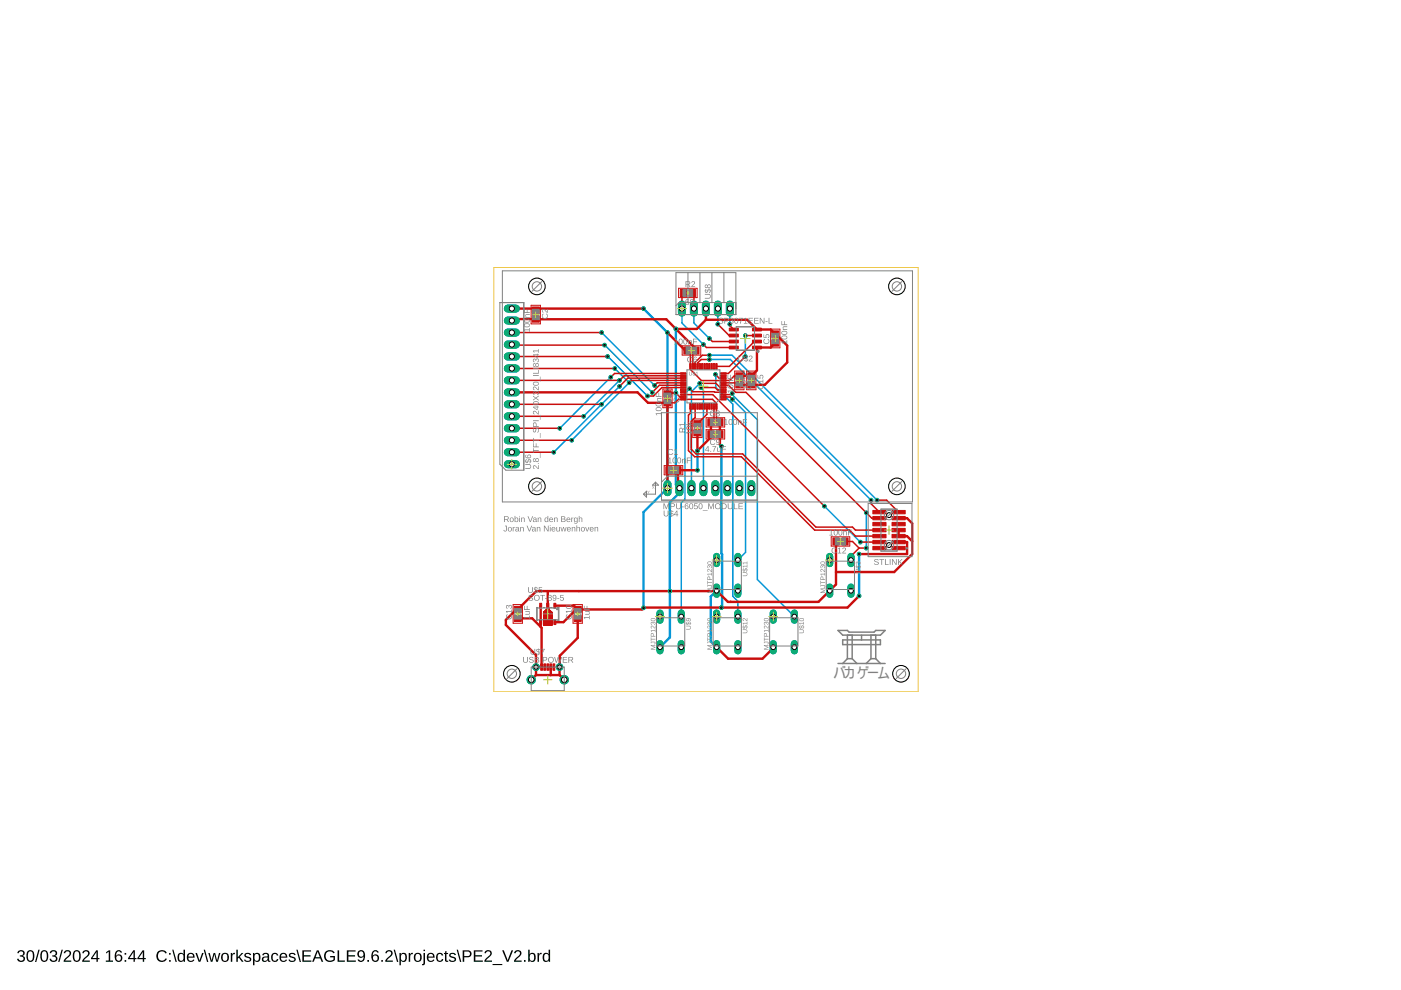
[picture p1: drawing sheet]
<svg xmlns="http://www.w3.org/2000/svg" width="297mm" height="210mm" viewBox="0 0 297 210" stroke-linecap="round" stroke-linejoin="round" font-family="sans-serif">
<defs><g id="words">
<text font-size="2.7" fill="#808080" x="176.7" y="143.7">バカゲーム</text>
</g></defs>
<path d="M3.9 201.6a.71 .71 0 0 1 1.1-.1 .71 .71 0 0 1-.1 1.1l-.2 .1a.69 .69 0 0 1 .6 .9 .69 .69 0 0 1-1.1 .3l-.5-.4-.1-.2h.3a.49 .49 0 0 0 .7 .4 .49 .49 0 0 0 .2-.8l-.6-.1v-.3a.47 .47 0 0 0 .7-.2 .47 .47 0 0 0-.3-.6 .47 .47 0 0 0-.6 .4h-.3zM6 201.6a.91 .91 0 0 1 1 .1 .91 .91 0 0 1 .3 1 .89 .89 0 0 1-.4 1.1 .89 .89 0 0 1-1.1-.2l-.2-.5v-.8zM6.1 201.8a1.65 1.65 0 0 0 .2 1.9h.1a1.12 1.12 0 0 0 .5-1.6l-.3-.4zM8.1 201.4h.3l-.7 2.6h-.3zM8.9 201.6a.91 .91 0 0 1 1.1 .1 .91 .91 0 0 1 .2 1 .89 .89 0 0 1-.3 1.1 .89 .89 0 0 1-1.1-.2l-.2-.5v-.8zM9.1 201.8a1.65 1.65 0 0 0 .1 1.9h.2a1.12 1.12 0 0 0 .5-1.6l-.3-.4zM10.8 201.6a.71 .71 0 0 1 1-.1 .71 .71 0 0 1 0 1.1l-.2 .1a.69 .69 0 0 1 .5 .9 .69 .69 0 0 1-1 .3l-.5-.4-.1-.2h.3a.49 .49 0 0 0 .7 .4 .49 .49 0 0 0 .2-.8l-.6-.1v-.3a.47 .47 0 0 0 .7-.2 .47 .47 0 0 0-.4-.6 .47 .47 0 0 0-.5 .4h-.4zM13 201.4h.3l-.7 2.6h-.3zM13.8 201.6a.79 .79 0 0 1 1.2 .2 .79 .79 0 0 1-.5 1.1l-.7 .8h1.3v.2h-1.6l.1-.4 .5-.6a.72 .72 0 0 0 .4-1.2l-.5 .1-.2 .3h-.3zM15.8 201.6a.91 .91 0 0 1 1.1 .1 .91 .91 0 0 1 .2 1 .89 .89 0 0 1-.3 1.1 .89 .89 0 0 1-1.2-.2l-.2-.5v-.8zM16 201.8a1.65 1.65 0 0 0 .1 1.9h.2a1.12 1.12 0 0 0 .4-1.6l-.3-.4zM17.7 201.6a.79 .79 0 0 1 1.2 .2 .79 .79 0 0 1-.4 1.1l-.7 .8h1.2v.2h-1.6l.1-.4 .5-.6a.72 .72 0 0 0 .4-1.2l-.5 .1-.1 .3h-.4zM20.4 201.5h.3v1.6h.4v.3h-.4v.5h-.3v-.5h-1.1v-.3zM20.4 201.8l-.8 1.3h.8zM22.5 201.9l.6-.4h.3v2.2h.6v.2h-1.6v-.2h.7v-1.9l-.6 .4zM24.7 201.6a.76 .76 0 0 1 1.2 .3l-.3 .1a.51 .51 0 0 0-.7-.2 .51 .51 0 0 0-.3 .6v.3a.79 .79 0 0 1 1.2 0 .79 .79 0 0 1-.1 1.1 .79 .79 0 0 1-1.2-.2 1.85 1.85 0 0 1 .2-2zM24.6 203.1a.52 .52 0 0 0 1 0 .52 .52 0 0 0-1 0zM26.4 202.1h.4v.3h-.4zM26.4 203.6h.4v.3h-.4zM28.3 201.5h.3v1.6h.3v.3h-.3v.5h-.3v-.5h-1.1v-.3zM28.3 201.8l-.9 1.3h.9zM30.2 201.5h.4v1.6h.3v.3h-.3v.5h-.3v-.5h-1.2v-.3zM30.3 201.8l-.9 1.3h.9zM33.5 201.8a1.21 1.21 0 0 1 1.9 .3l-.3 .1a.9 .9 0 0 0-1.3-.3 .9 .9 0 0 0-.2 1.3 .84 .84 0 0 0 .8 .5 .84 .84 0 0 0 .7-.5l.3 .1a1.25 1.25 0 0 1-1.9 .4 1.25 1.25 0 0 1 0-1.9zM35.8 202.1h.4v.3h-.4zM35.8 203.6h.4v.3h-.4zM36.5 201.4h.3l.7 2.6h-.3zM37.8 202.3l.5-.3 .6 .3v-.9h.3v2.5h-.3v-.3a.71 .71 0 0 1-.9 .3 .71 .71 0 0 1-.4-.9zM38.1 202.4a.91 .91 0 0 0 .3 1.3 .79 .79 0 0 0 .5-.7 .79 .79 0 0 0-.5-.8zM39.8 202.3a.85 .85 0 0 1 1-.2 .85 .85 0 0 1 .5 1h-1.4a.54 .54 0 0 0 .4 .6 .54 .54 0 0 0 .6-.3l.3 .1a.92 .92 0 0 1-1.3 .3 .92 .92 0 0 1-.2-1.3zM40.1 202.4l-.2 .4h1l-.3-.5zM41.4 202.1h.4l.5 1.6 .5-1.6h.4l-.7 1.8h-.4zM43.2 201.4h.3l.7 2.6h-.3zM44.2 202.1h.3l.4 1.6 .4-1.6h.3l.4 1.6 .4-1.6h.3l-.5 1.8h-.4l-.4-1.6-.4 1.6h-.3zM47.1 202.3a.94 .94 0 0 1 1.5 .5 .94 .94 0 0 1-1.2 1.1l-.3-.2-.2-.4zM47.4 202.3a.86 .86 0 0 0 .3 1.4 .79 .79 0 0 0 .5-.7 .79 .79 0 0 0-.5-.8zM48.9 202.1h.3v.3l.2-.3 .4-.1v.3h-.3l-.2 .3-.1 1.3h-.3zM50.1 201.4h.3v1.6l.8-.9h.4l-.8 .8 .8 1h-.3l-.7-.8-.2 .2v.6h-.3zM52 202.2a.85 .85 0 0 1 1.2 .3h-.2a.39 .39 0 0 0-.5-.3 .39 .39 0 0 0-.3 .5l.2 .1a.67 .67 0 0 1 .7 .2 .67 .67 0 0 1 .1 .7 .91 .91 0 0 1-1.5-.2l.3-.1a.45 .45 0 0 0 .5 .4 .45 .45 0 0 0 .4-.6h-.1a.82 .82 0 0 1-1-.8zM53.6 202.1h.3v.3a.71 .71 0 0 1 1-.3 .71 .71 0 0 1 .3 .9 .76 .76 0 0 1-.9 .9l-.4-.3 .1 1.1h-.4zM54.2 202.3a.84 .84 0 0 0 .2 1.4 .83 .83 0 0 0 .1-1.4zM55.8 202.1a.74 .74 0 0 1 .8-.1 .74 .74 0 0 1 .5 .6v1l.2 .1v.2h-.4l-.1-.3a.63 .63 0 0 1-.8 .4 .63 .63 0 0 1-.5-.8 .63 .63 0 0 1 .8-.4h.4a.42 .42 0 0 0-.2-.5 .42 .42 0 0 0-.6 .3l-.3-.1zM56 203.1a.41 .41 0 0 0 .1 .7 .41 .41 0 0 0 .6-.4v-.4zM57.7 202.3a.76 .76 0 0 1 1.3 .3h-.3a.48 .48 0 0 0-.7-.3 .48 .48 0 0 0-.2 .7 .48 .48 0 0 0 .2 .7 .48 .48 0 0 0 .7-.4l.3 .1a.79 .79 0 0 1-.9 .5 .79 .79 0 0 1-.6-.9zM59.5 202.3a.85 .85 0 0 1 1-.2 .85 .85 0 0 1 .4 1h-1.3a.54 .54 0 0 0 .3 .6 .54 .54 0 0 0 .7-.3l.3 .1a.92 .92 0 0 1-1.4 .3 .92 .92 0 0 1-.2-1.3zM59.7 202.4l-.1 .4h1l-.3-.5zM61.4 202.2a.85 .85 0 0 1 1.3 .3h-.3a.39 .39 0 0 0-.5-.3 .39 .39 0 0 0-.3 .5l.2 .1a.67 .67 0 0 1 .7 .2 .67 .67 0 0 1 .1 .7 .91 .91 0 0 1-1.4-.2l.2-.1a.45 .45 0 0 0 .6 .4 .45 .45 0 0 0 .3-.6h-.1a.82 .82 0 0 1-.9-.8zM62.8 201.4h.3l.7 2.6h-.3zM64.1 201.5h1.9v.3h-1.6v.7h1.4v.3h-1.4v.9h1.6v.2h-1.9zM67.2 201.5h.3l1 2.4h-.3l-.3-.7h-1.1l-.3 .7h-.3zM67.4 201.7l-.5 1.3h.9zM69 201.8a1.27 1.27 0 0 1 2 .2l-.4 .1a.93 .93 0 0 0-1.3-.2 .93 .93 0 0 0-.2 1.3 1.03 1.03 0 0 0 1.6 .2v-.4h-.7v-.3h1v.8a1.33 1.33 0 0 1-1.9 .2 1.33 1.33 0 0 1-.1-1.9zM71.6 201.5h.3v2.2h1.2v.2h-1.5zM73.5 201.5h1.9v.3h-1.5v.7h1.4v.3h-1.4v.9h1.6v.2h-2zM76 201.7a.89 .89 0 0 1 1.1-.1 .89 .89 0 0 1 .3 1.1 .94 .94 0 0 1-.3 1 .94 .94 0 0 1-1.1 0l-.2-.3h.3a.52 .52 0 0 0 .7 .3 .52 .52 0 0 0 .3-.7v-.3a.78 .78 0 0 1-1.2 .2 .78 .78 0 0 1 .1-1.2zM76 202.3a.55 .55 0 0 0 1.1 0 .55 .55 0 0 0-1.1 0zM77.9 203.5h.3v.4h-.3zM79.1 201.6a.76 .76 0 0 1 1.2 .3l-.3 .1a.51 .51 0 0 0-.6-.2 .51 .51 0 0 0-.3 .6l-.1 .3a.79 .79 0 0 1 1.2 0 .79 .79 0 0 1-.1 1.1 .79 .79 0 0 1-1.2-.2 1.85 1.85 0 0 1 .2-2zM79 203.1a.52 .52 0 0 0 1 0 .52 .52 0 0 0-1 0zM80.8 203.5h.4v.4h-.4zM81.9 201.6a.79 .79 0 0 1 1.3 .2 .79 .79 0 0 1-.5 1.1l-.7 .8h1.3v.2h-1.6l.1-.4 .5-.6a.72 .72 0 0 0 .4-1.2l-.5 .1-.2 .3h-.3zM83.5 201.4h.2l.7 2.6h-.2zM84.7 202.1h.3v.3a.71 .71 0 0 1 .9-.3 .71 .71 0 0 1 .4 .9 .76 .76 0 0 1-1 .9l-.3-.3v1.1h-.3zM85.2 202.3a.84 .84 0 0 0 .3 1.4 .83 .83 0 0 0 0-1.4zM86.6 202.1h.3l.1 .3 .1-.3 .4-.1v.3h-.3l-.2 .3v1.3h-.3zM87.9 202.3a.94 .94 0 0 1 1.5 .5 .94 .94 0 0 1-1.1 1.1l-.4-.2-.1-.4zM88.3 202.3a.86 .86 0 0 0 .3 1.4 .79 .79 0 0 0 .5-.7 .79 .79 0 0 0-.5-.8zM89.8 201.4h.3v.3h-.3zM89.8 202.1h.3v2.1a.45 .45 0 0 1-.6 .4v-.2l.3-.1zM90.7 202.3a.85 .85 0 0 1 1-.2 .85 .85 0 0 1 .5 1h-1.4a.54 .54 0 0 0 .4 .6 .54 .54 0 0 0 .6-.3l.3 .1a.92 .92 0 0 1-1.3 .3 .92 .92 0 0 1-.2-1.3zM91 202.4l-.2 .4h1l-.3-.5zM92.7 202.3a.76 .76 0 0 1 1.3 .3h-.3a.48 .48 0 0 0-.7-.3 .48 .48 0 0 0-.2 .7 .48 .48 0 0 0 .2 .7 .48 .48 0 0 0 .7-.4l.3 .1a.79 .79 0 0 1-1 .5 .79 .79 0 0 1-.5-.9zM94.4 201.6h.3v.5h.3v.2h-.3v1.2l.1 .2h.2v.2h-.5l-.1-.1-.1-1.5h-.2v-.2h.3zM95.4 202.2a.85 .85 0 0 1 1.3 .3h-.3a.39 .39 0 0 0-.5-.3 .39 .39 0 0 0-.3 .5l.2 .1a.67 .67 0 0 1 .7 .2 .67 .67 0 0 1 .1 .7 .91 .91 0 0 1-1.4-.2l.2-.1a.45 .45 0 0 0 .6 .4 .45 .45 0 0 0 .3-.6h-.1a.82 .82 0 0 1-1-.8zM96.8 201.4h.3l.7 2.6h-.3zM98.1 201.5a2.12 2.12 0 0 1 1.7 .2 .76 .76 0 0 1 .1 .8 .76 .76 0 0 1-.8 .5h-.7v.9h-.3zM98.4 201.8v.9h1a.49 .49 0 0 0 0-.9zM100.5 201.5h1.8v.3h-1.5v.7h1.4v.3h-1.4v.9h1.6v.2h-1.9zM103 201.6a.79 .79 0 0 1 1.2 .2 .79 .79 0 0 1-.5 1.1l-.7 .8h1.3v.2h-1.6l.1-.4 .5-.6a.72 .72 0 0 0 .4-1.2l-.5 .1-.2 .3h-.3zM104.4 204.4h2.1v.2h-2.1zM106.5 201.5h.3l.8 2.1 .8-2.1h.4l-1 2.4h-.3zM109.2 201.6a.79 .79 0 0 1 1.3 .2 .79 .79 0 0 1-.5 1.1l-.7 .8h1.3v.2h-1.6l.1-.4 .5-.6a.72 .72 0 0 0 .4-1.2l-.5 .1-.2 .3h-.3zM111.1 203.5h.3v.4h-.3zM112 201.4h.3v1a.71 .71 0 0 1 .9-.3 .71 .71 0 0 1 .4 .9 .76 .76 0 0 1-.9 .9l-.4-.3v.3h-.3zM112.5 202.3a.84 .84 0 0 0 .3 1.4 .83 .83 0 0 0 0-1.4zM114 202.1h.3v.3l.1-.3 .4-.1v.3h-.3l-.2 .3v1.3h-.3zM115.2 202.3l.5-.3 .6 .3v-.9h.3v2.5h-.3v-.3a.71 .71 0 0 1-.9 .3 .71 .71 0 0 1-.4-.9zM115.5 202.4a.91 .91 0 0 0 .3 1.3 .79 .79 0 0 0 .5-.7 .79 .79 0 0 0-.5-.8z" fill="#000"/>
<g fill="none" stroke="#0696d7" stroke-width=".32">
<path d="M127.6 70.5l11.2 11.2M128.2 73.2l10.1 10M128.8 75.6l8.5 8.4M129.5 80l-10.8 10.8M130.3 78.1l3.1 3.1-12.2 12.1M144.6 65.4v3.1l4.5 4.5M147.1 65.4v3.1l3.3 3.3M150.4 76.2h4.5l29.8 29.8M150.4 75.3h4.8l30.7 30.7M151.7 79.4l.1 2.7 3.6 3.6v40.7l1 1.1v3.2M152.2 65.4v3.3M154.7 65.4v3.3"/>
<path d="M158 71.1v4.5M127.6 85.7h.1M131.4 80.6l-7.7 7.7M131.4 81.9l-14 14M146.2 82.4l-1 1v22.4l-.8 .8v24.1M148.4 81.3l-1.8 1.8v20.4M148.6 82.2l.5 .5v20.8M155.2 83.4v.3l5.4 5.3v33.9l7.8 7.8M155.3 84.7l2.8 2.8v29.6l-1.7 1.6M174.8 107.3l7.6 7.6M183.7 108.7v7.5"/>
</g>
<path d="M136.4 65.4l5.1 5.1v33l-5.1 5.1v20.3M143.3 69.7v33l.8 .8v1l-2.1 2.1v28.5l-2.1 2.1M147.9 95.6v4.1M153 94.6v22.7l.1 .2v11.2l-.1 .1M182.1 117.5v8.8M151.9 125.2l-1.2 1.3v9.5l1.2 1.2" fill="none" stroke="#0696d7" stroke-width=".51"/>
<path d="M163.9 130v1.5" fill="none" stroke="#0dab76" stroke-width="1.5"/>
<circle cx="163.9" cy="130.7" r=".51" fill="#fff" stroke="#000" stroke-width=".21"/>
<path d="M168.4 130v1.5" fill="none" stroke="#0dab76" stroke-width="1.5"/>
<circle cx="168.4" cy="130.7" r=".51" fill="#fff" stroke="#000" stroke-width=".21"/>
<path d="M163.9 136.5v1.5" fill="none" stroke="#0dab76" stroke-width="1.5"/>
<circle cx="163.9" cy="137.2" r=".51" fill="#fff" stroke="#000" stroke-width=".21"/>
<path d="M168.4 136.5v1.5" fill="none" stroke="#0dab76" stroke-width="1.5"/>
<circle cx="168.4" cy="137.2" r=".51" fill="#fff" stroke="#000" stroke-width=".21"/>
<path d="M151.9 118v1.5" fill="none" stroke="#0dab76" stroke-width="1.5"/>
<circle cx="151.9" cy="118.7" r=".51" fill="#fff" stroke="#000" stroke-width=".21"/>
<path d="M156.4 118v1.5" fill="none" stroke="#0dab76" stroke-width="1.5"/>
<circle cx="156.4" cy="118.7" r=".51" fill="#fff" stroke="#000" stroke-width=".21"/>
<path d="M151.9 124.5v1.5" fill="none" stroke="#0dab76" stroke-width="1.5"/>
<circle cx="151.9" cy="125.2" r=".51" fill="#fff" stroke="#000" stroke-width=".21"/>
<path d="M156.4 124.5v1.5" fill="none" stroke="#0dab76" stroke-width="1.5"/>
<circle cx="156.4" cy="125.2" r=".51" fill="#fff" stroke="#000" stroke-width=".21"/>
<path d="M175.9 118v1.5" fill="none" stroke="#0dab76" stroke-width="1.5"/>
<circle cx="175.9" cy="118.7" r=".51" fill="#fff" stroke="#000" stroke-width=".21"/>
<path d="M180.4 118v1.5" fill="none" stroke="#0dab76" stroke-width="1.5"/>
<circle cx="180.4" cy="118.7" r=".51" fill="#fff" stroke="#000" stroke-width=".21"/>
<path d="M175.9 124.5v1.5" fill="none" stroke="#0dab76" stroke-width="1.5"/>
<circle cx="175.9" cy="125.2" r=".51" fill="#fff" stroke="#000" stroke-width=".21"/>
<path d="M180.4 124.5v1.5" fill="none" stroke="#0dab76" stroke-width="1.5"/>
<circle cx="180.4" cy="125.2" r=".51" fill="#fff" stroke="#000" stroke-width=".21"/>
<path d="M141.5 102.7v1.7" fill="none" stroke="#0dab76" stroke-width="1.7"/>
<circle cx="141.5" cy="103.5" r=".55" fill="#fff" stroke="#000" stroke-width=".21"/>
<path d="M144.1 102.7v1.7" fill="none" stroke="#0dab76" stroke-width="1.7"/>
<circle cx="144.1" cy="103.5" r=".55" fill="#fff" stroke="#000" stroke-width=".21"/>
<path d="M146.6 102.7v1.7" fill="none" stroke="#0dab76" stroke-width="1.7"/>
<circle cx="146.6" cy="103.5" r=".55" fill="#fff" stroke="#000" stroke-width=".21"/>
<path d="M149.1 102.7v1.7" fill="none" stroke="#0dab76" stroke-width="1.7"/>
<circle cx="149.1" cy="103.5" r=".55" fill="#fff" stroke="#000" stroke-width=".21"/>
<path d="M151.7 102.7v1.7" fill="none" stroke="#0dab76" stroke-width="1.7"/>
<circle cx="151.7" cy="103.5" r=".55" fill="#fff" stroke="#000" stroke-width=".21"/>
<path d="M154.2 102.7v1.7" fill="none" stroke="#0dab76" stroke-width="1.7"/>
<circle cx="154.2" cy="103.5" r=".55" fill="#fff" stroke="#000" stroke-width=".21"/>
<path d="M156.8 102.7v1.7" fill="none" stroke="#0dab76" stroke-width="1.7"/>
<circle cx="156.8" cy="103.5" r=".55" fill="#fff" stroke="#000" stroke-width=".21"/>
<path d="M159.3 102.7v1.7" fill="none" stroke="#0dab76" stroke-width="1.7"/>
<circle cx="159.3" cy="103.5" r=".55" fill="#fff" stroke="#000" stroke-width=".21"/>
<circle cx="113.6" cy="141.4" r=".7" fill="#0dab76" stroke="#0dab76" stroke-width=".21"/>
<circle cx="113.6" cy="141.4" r=".44" fill="#fff" stroke="#000" stroke-width=".21"/>
<circle cx="118.6" cy="141.4" r=".7" fill="#0dab76" stroke="#0dab76" stroke-width=".21"/>
<circle cx="118.6" cy="141.4" r=".44" fill="#fff" stroke="#000" stroke-width=".21"/>
<circle cx="112.6" cy="144.1" r=".89" fill="#0dab76" stroke="#0dab76" stroke-width=".21"/>
<circle cx="112.6" cy="144.1" r=".59" fill="#fff" stroke="#000" stroke-width=".21"/>
<circle cx="119.6" cy="144.1" r=".89" fill="#0dab76" stroke="#0dab76" stroke-width=".21"/>
<circle cx="119.6" cy="144.1" r=".59" fill="#fff" stroke="#000" stroke-width=".21"/>
<path d="M139.9 130v1.5" fill="none" stroke="#0dab76" stroke-width="1.5"/>
<circle cx="139.9" cy="130.7" r=".51" fill="#fff" stroke="#000" stroke-width=".21"/>
<path d="M144.4 130v1.5" fill="none" stroke="#0dab76" stroke-width="1.5"/>
<circle cx="144.4" cy="130.7" r=".51" fill="#fff" stroke="#000" stroke-width=".21"/>
<path d="M139.9 136.5v1.5" fill="none" stroke="#0dab76" stroke-width="1.5"/>
<circle cx="139.9" cy="137.2" r=".51" fill="#fff" stroke="#000" stroke-width=".21"/>
<path d="M144.4 136.5v1.5" fill="none" stroke="#0dab76" stroke-width="1.5"/>
<circle cx="144.4" cy="137.2" r=".51" fill="#fff" stroke="#000" stroke-width=".21"/>
<path d="M144.6 64.6v1.7" fill="none" stroke="#0dab76" stroke-width="1.7"/>
<circle cx="144.6" cy="65.4" r=".55" fill="#fff" stroke="#000" stroke-width=".21"/>
<path d="M147.1 64.6v1.7" fill="none" stroke="#0dab76" stroke-width="1.7"/>
<circle cx="147.1" cy="65.4" r=".55" fill="#fff" stroke="#000" stroke-width=".21"/>
<path d="M149.7 64.6v1.7" fill="none" stroke="#0dab76" stroke-width="1.7"/>
<circle cx="149.7" cy="65.4" r=".55" fill="#fff" stroke="#000" stroke-width=".21"/>
<path d="M152.2 64.6v1.7" fill="none" stroke="#0dab76" stroke-width="1.7"/>
<circle cx="152.2" cy="65.4" r=".55" fill="#fff" stroke="#000" stroke-width=".21"/>
<path d="M154.7 64.6v1.7" fill="none" stroke="#0dab76" stroke-width="1.7"/>
<circle cx="154.7" cy="65.4" r=".55" fill="#fff" stroke="#000" stroke-width=".21"/>
<path d="M107.7 98.4h1.7" fill="none" stroke="#0dab76" stroke-width="1.7"/>
<circle cx="108.5" cy="98.4" r=".55" fill="#fff" stroke="#000" stroke-width=".21"/>
<path d="M107.7 95.9h1.7" fill="none" stroke="#0dab76" stroke-width="1.7"/>
<circle cx="108.5" cy="95.9" r=".55" fill="#fff" stroke="#000" stroke-width=".21"/>
<path d="M107.7 93.3h1.7" fill="none" stroke="#0dab76" stroke-width="1.7"/>
<circle cx="108.5" cy="93.3" r=".55" fill="#fff" stroke="#000" stroke-width=".21"/>
<path d="M107.7 90.8h1.7" fill="none" stroke="#0dab76" stroke-width="1.7"/>
<circle cx="108.5" cy="90.8" r=".55" fill="#fff" stroke="#000" stroke-width=".21"/>
<path d="M107.7 88.3h1.7" fill="none" stroke="#0dab76" stroke-width="1.7"/>
<circle cx="108.5" cy="88.3" r=".55" fill="#fff" stroke="#000" stroke-width=".21"/>
<path d="M107.7 85.7h1.7" fill="none" stroke="#0dab76" stroke-width="1.7"/>
<circle cx="108.5" cy="85.7" r=".55" fill="#fff" stroke="#000" stroke-width=".21"/>
<path d="M107.7 83.2h1.7" fill="none" stroke="#0dab76" stroke-width="1.7"/>
<circle cx="108.5" cy="83.2" r=".55" fill="#fff" stroke="#000" stroke-width=".21"/>
<path d="M107.7 80.6h1.7" fill="none" stroke="#0dab76" stroke-width="1.7"/>
<circle cx="108.5" cy="80.6" r=".55" fill="#fff" stroke="#000" stroke-width=".21"/>
<path d="M107.7 78.1h1.7" fill="none" stroke="#0dab76" stroke-width="1.7"/>
<circle cx="108.5" cy="78.1" r=".55" fill="#fff" stroke="#000" stroke-width=".21"/>
<path d="M107.7 75.6h1.7" fill="none" stroke="#0dab76" stroke-width="1.7"/>
<circle cx="108.5" cy="75.6" r=".55" fill="#fff" stroke="#000" stroke-width=".21"/>
<path d="M107.7 73h1.7" fill="none" stroke="#0dab76" stroke-width="1.7"/>
<circle cx="108.5" cy="73" r=".55" fill="#fff" stroke="#000" stroke-width=".21"/>
<path d="M107.7 70.5h1.7" fill="none" stroke="#0dab76" stroke-width="1.7"/>
<circle cx="108.5" cy="70.5" r=".55" fill="#fff" stroke="#000" stroke-width=".21"/>
<path d="M107.7 68h1.7" fill="none" stroke="#0dab76" stroke-width="1.7"/>
<circle cx="108.5" cy="68" r=".55" fill="#fff" stroke="#000" stroke-width=".21"/>
<path d="M107.7 65.4h1.7" fill="none" stroke="#0dab76" stroke-width="1.7"/>
<circle cx="108.5" cy="65.4" r=".55" fill="#fff" stroke="#000" stroke-width=".21"/>
<path d="M151.9 130v1.5" fill="none" stroke="#0dab76" stroke-width="1.5"/>
<circle cx="151.9" cy="130.7" r=".51" fill="#fff" stroke="#000" stroke-width=".21"/>
<path d="M156.4 130v1.5" fill="none" stroke="#0dab76" stroke-width="1.5"/>
<circle cx="156.4" cy="130.7" r=".51" fill="#fff" stroke="#000" stroke-width=".21"/>
<path d="M151.9 136.5v1.5" fill="none" stroke="#0dab76" stroke-width="1.5"/>
<circle cx="151.9" cy="137.2" r=".51" fill="#fff" stroke="#000" stroke-width=".21"/>
<path d="M156.4 136.5v1.5" fill="none" stroke="#0dab76" stroke-width="1.5"/>
<circle cx="156.4" cy="137.2" r=".51" fill="#fff" stroke="#000" stroke-width=".21"/>
<circle cx="182.4" cy="114.9" r=".38" fill="#0dab76" stroke="#0dab76" stroke-width=".21"/>
<circle cx="182.4" cy="114.9" r=".17" fill="#fff" stroke="#000" stroke-width=".21"/>
<circle cx="174.8" cy="107.3" r=".38" fill="#0dab76" stroke="#0dab76" stroke-width=".21"/>
<circle cx="174.8" cy="107.3" r=".17" fill="#fff" stroke="#000" stroke-width=".21"/>
<circle cx="183.7" cy="116.2" r=".38" fill="#0dab76" stroke="#0dab76" stroke-width=".21"/>
<circle cx="183.7" cy="116.2" r=".17" fill="#fff" stroke="#000" stroke-width=".21"/>
<circle cx="183.7" cy="108.7" r=".38" fill="#0dab76" stroke="#0dab76" stroke-width=".21"/>
<circle cx="183.7" cy="108.7" r=".17" fill="#fff" stroke="#000" stroke-width=".21"/>
<circle cx="184.7" cy="106" r=".38" fill="#0dab76" stroke="#0dab76" stroke-width=".21"/>
<circle cx="184.7" cy="106" r=".17" fill="#fff" stroke="#000" stroke-width=".21"/>
<circle cx="150.4" cy="76.2" r=".38" fill="#0dab76" stroke="#0dab76" stroke-width=".21"/>
<circle cx="150.4" cy="76.2" r=".17" fill="#fff" stroke="#000" stroke-width=".21"/>
<circle cx="185.9" cy="106" r=".38" fill="#0dab76" stroke="#0dab76" stroke-width=".21"/>
<circle cx="185.9" cy="106" r=".17" fill="#fff" stroke="#000" stroke-width=".21"/>
<circle cx="150.4" cy="75.3" r=".38" fill="#0dab76" stroke="#0dab76" stroke-width=".21"/>
<circle cx="150.4" cy="75.3" r=".17" fill="#fff" stroke="#000" stroke-width=".21"/>
<circle cx="136.4" cy="128.9" r=".38" fill="#0dab76" stroke="#0dab76" stroke-width=".21"/>
<circle cx="136.4" cy="128.9" r=".17" fill="#fff" stroke="#000" stroke-width=".21"/>
<circle cx="182.1" cy="126.3" r=".38" fill="#0dab76" stroke="#0dab76" stroke-width=".21"/>
<circle cx="182.1" cy="126.3" r=".17" fill="#fff" stroke="#000" stroke-width=".21"/>
<circle cx="182.1" cy="117.5" r=".38" fill="#0dab76" stroke="#0dab76" stroke-width=".21"/>
<circle cx="182.1" cy="117.5" r=".17" fill="#fff" stroke="#000" stroke-width=".21"/>
<circle cx="153" cy="128.8" r=".38" fill="#0dab76" stroke="#0dab76" stroke-width=".21"/>
<circle cx="153" cy="128.8" r=".17" fill="#fff" stroke="#000" stroke-width=".21"/>
<circle cx="153" cy="94.6" r=".38" fill="#0dab76" stroke="#0dab76" stroke-width=".21"/>
<circle cx="153" cy="94.6" r=".17" fill="#fff" stroke="#000" stroke-width=".21"/>
<circle cx="141.5" cy="70.5" r=".38" fill="#0dab76" stroke="#0dab76" stroke-width=".21"/>
<circle cx="141.5" cy="70.5" r=".17" fill="#fff" stroke="#000" stroke-width=".21"/>
<circle cx="136.4" cy="65.4" r=".38" fill="#0dab76" stroke="#0dab76" stroke-width=".21"/>
<circle cx="136.4" cy="65.4" r=".17" fill="#fff" stroke="#000" stroke-width=".21"/>
<circle cx="143.3" cy="83.3" r=".38" fill="#0dab76" stroke="#0dab76" stroke-width=".21"/>
<circle cx="143.3" cy="83.3" r=".17" fill="#fff" stroke="#000" stroke-width=".21"/>
<circle cx="143.3" cy="69.7" r=".38" fill="#0dab76" stroke="#0dab76" stroke-width=".21"/>
<circle cx="143.3" cy="69.7" r=".17" fill="#fff" stroke="#000" stroke-width=".21"/>
<circle cx="147.9" cy="99.7" r=".38" fill="#0dab76" stroke="#0dab76" stroke-width=".21"/>
<circle cx="147.9" cy="99.7" r=".17" fill="#fff" stroke="#000" stroke-width=".21"/>
<circle cx="147.9" cy="95.6" r=".38" fill="#0dab76" stroke="#0dab76" stroke-width=".21"/>
<circle cx="147.9" cy="95.6" r=".17" fill="#fff" stroke="#000" stroke-width=".21"/>
<circle cx="142" cy="125.3" r=".38" fill="#0dab76" stroke="#0dab76" stroke-width=".21"/>
<circle cx="142" cy="125.3" r=".17" fill="#fff" stroke="#000" stroke-width=".21"/>
<circle cx="158" cy="75.6" r=".38" fill="#0dab76" stroke="#0dab76" stroke-width=".21"/>
<circle cx="158" cy="75.6" r=".17" fill="#fff" stroke="#000" stroke-width=".21"/>
<circle cx="158" cy="71.1" r=".38" fill="#0dab76" stroke="#0dab76" stroke-width=".21"/>
<circle cx="158" cy="71.1" r=".17" fill="#fff" stroke="#000" stroke-width=".21"/>
<circle cx="123.7" cy="88.3" r=".38" fill="#0dab76" stroke="#0dab76" stroke-width=".21"/>
<circle cx="123.7" cy="88.3" r=".17" fill="#fff" stroke="#000" stroke-width=".21"/>
<circle cx="131.4" cy="80.6" r=".38" fill="#0dab76" stroke="#0dab76" stroke-width=".21"/>
<circle cx="131.4" cy="80.6" r=".17" fill="#fff" stroke="#000" stroke-width=".21"/>
<circle cx="133.4" cy="81.2" r=".38" fill="#0dab76" stroke="#0dab76" stroke-width=".21"/>
<circle cx="133.4" cy="81.2" r=".17" fill="#fff" stroke="#000" stroke-width=".21"/>
<circle cx="121.2" cy="93.3" r=".38" fill="#0dab76" stroke="#0dab76" stroke-width=".21"/>
<circle cx="121.2" cy="93.3" r=".17" fill="#fff" stroke="#000" stroke-width=".21"/>
<circle cx="130.3" cy="78.1" r=".38" fill="#0dab76" stroke="#0dab76" stroke-width=".21"/>
<circle cx="130.3" cy="78.1" r=".17" fill="#fff" stroke="#000" stroke-width=".21"/>
<circle cx="131.4" cy="81.9" r=".38" fill="#0dab76" stroke="#0dab76" stroke-width=".21"/>
<circle cx="131.4" cy="81.9" r=".17" fill="#fff" stroke="#000" stroke-width=".21"/>
<circle cx="127.6" cy="85.7" r=".38" fill="#0dab76" stroke="#0dab76" stroke-width=".21"/>
<circle cx="127.6" cy="85.7" r=".17" fill="#fff" stroke="#000" stroke-width=".21"/>
<circle cx="117.4" cy="95.9" r=".38" fill="#0dab76" stroke="#0dab76" stroke-width=".21"/>
<circle cx="117.4" cy="95.9" r=".17" fill="#fff" stroke="#000" stroke-width=".21"/>
<circle cx="129.5" cy="80" r=".38" fill="#0dab76" stroke="#0dab76" stroke-width=".21"/>
<circle cx="129.5" cy="80" r=".17" fill="#fff" stroke="#000" stroke-width=".21"/>
<circle cx="118.7" cy="90.8" r=".38" fill="#0dab76" stroke="#0dab76" stroke-width=".21"/>
<circle cx="118.7" cy="90.8" r=".17" fill="#fff" stroke="#000" stroke-width=".21"/>
<circle cx="148.6" cy="82.2" r=".38" fill="#0dab76" stroke="#0dab76" stroke-width=".21"/>
<circle cx="148.6" cy="82.2" r=".17" fill="#fff" stroke="#000" stroke-width=".21"/>
<circle cx="148.4" cy="81.3" r=".38" fill="#0dab76" stroke="#0dab76" stroke-width=".21"/>
<circle cx="148.4" cy="81.3" r=".17" fill="#fff" stroke="#000" stroke-width=".21"/>
<circle cx="150.4" cy="71.8" r=".38" fill="#0dab76" stroke="#0dab76" stroke-width=".21"/>
<circle cx="150.4" cy="71.8" r=".17" fill="#fff" stroke="#000" stroke-width=".21"/>
<circle cx="149.1" cy="73" r=".38" fill="#0dab76" stroke="#0dab76" stroke-width=".21"/>
<circle cx="149.1" cy="73" r=".17" fill="#fff" stroke="#000" stroke-width=".21"/>
<circle cx="138.8" cy="81.7" r=".38" fill="#0dab76" stroke="#0dab76" stroke-width=".21"/>
<circle cx="138.8" cy="81.7" r=".17" fill="#fff" stroke="#000" stroke-width=".21"/>
<circle cx="127.6" cy="70.5" r=".38" fill="#0dab76" stroke="#0dab76" stroke-width=".21"/>
<circle cx="127.6" cy="70.5" r=".17" fill="#fff" stroke="#000" stroke-width=".21"/>
<circle cx="138.3" cy="83.2" r=".38" fill="#0dab76" stroke="#0dab76" stroke-width=".21"/>
<circle cx="138.3" cy="83.2" r=".17" fill="#fff" stroke="#000" stroke-width=".21"/>
<circle cx="128.2" cy="73.2" r=".38" fill="#0dab76" stroke="#0dab76" stroke-width=".21"/>
<circle cx="128.2" cy="73.2" r=".17" fill="#fff" stroke="#000" stroke-width=".21"/>
<circle cx="137.3" cy="84" r=".38" fill="#0dab76" stroke="#0dab76" stroke-width=".21"/>
<circle cx="137.3" cy="84" r=".17" fill="#fff" stroke="#000" stroke-width=".21"/>
<circle cx="128.8" cy="75.6" r=".38" fill="#0dab76" stroke="#0dab76" stroke-width=".21"/>
<circle cx="128.8" cy="75.6" r=".17" fill="#fff" stroke="#000" stroke-width=".21"/>
<circle cx="146.2" cy="82.4" r=".38" fill="#0dab76" stroke="#0dab76" stroke-width=".21"/>
<circle cx="146.2" cy="82.4" r=".17" fill="#fff" stroke="#000" stroke-width=".21"/>
<circle cx="155.2" cy="83.4" r=".38" fill="#0dab76" stroke="#0dab76" stroke-width=".21"/>
<circle cx="155.2" cy="83.4" r=".17" fill="#fff" stroke="#000" stroke-width=".21"/>
<circle cx="155.3" cy="84.7" r=".38" fill="#0dab76" stroke="#0dab76" stroke-width=".21"/>
<circle cx="155.3" cy="84.7" r=".17" fill="#fff" stroke="#000" stroke-width=".21"/>
<circle cx="152.2" cy="68.7" r=".38" fill="#0dab76" stroke="#0dab76" stroke-width=".21"/>
<circle cx="152.2" cy="68.7" r=".17" fill="#fff" stroke="#000" stroke-width=".21"/>
<circle cx="154.7" cy="68.7" r=".38" fill="#0dab76" stroke="#0dab76" stroke-width=".21"/>
<circle cx="154.7" cy="68.7" r=".17" fill="#fff" stroke="#000" stroke-width=".21"/>
<circle cx="151.7" cy="79.4" r=".38" fill="#0dab76" stroke="#0dab76" stroke-width=".21"/>
<circle cx="151.7" cy="79.4" r=".17" fill="#fff" stroke="#000" stroke-width=".21"/>
<g fill="#c90d0c" stroke="#c90d0c" stroke-width=".21">
<path d="M121.8 130.5h1.4v1.3h-1.4z"/>
<path d="M121.8 128.6h1.4v1.3h-1.4z"/>
<path d="M178.5 114.1h1.3v1.4h-1.3z"/>
<path d="M176.6 114.1h1.3v1.4h-1.3z"/>
<path d="M109.1 130.5h1.4v1.3h-1.4z"/>
<path d="M109.1 128.6h1.4v1.3h-1.4z"/>
<path d="M156 79.1h1.5v1.3h-1.5z"/>
<path d="M156 80.9h1.5v1.4h-1.5z"/>
<path d="M158.6 79.1h1.4v1.3h-1.4z"/>
<path d="M158.6 80.9h1.4v1.4h-1.4z"/>
<path d="M163.6 72.1h1.5v1.3h-1.5z"/>
<path d="M163.6 70.2h1.5v1.3h-1.5z"/>
<path d="M146.9 73.6h1.3v1.5h-1.3z"/>
<path d="M145 73.6h1.3v1.5h-1.3z"/>
<path d="M140.8 82.9h1.5v1.3h-1.5z"/>
<path d="M140.8 84.8h1.5v1.3h-1.5z"/>
<path d="M150.1 88.8h1.3v1.5h-1.3z"/>
<path d="M152 88.8h1.3v1.5h-1.3z"/>
<path d="M150.1 91.3h1.3v1.5h-1.3z"/>
<path d="M152 91.3h1.3v1.5h-1.3z"/>
<path d="M189.1 115.8h2.8v.8h-2.8z"/>
<path d="M185.1 115.8h2.8v.8h-2.8z"/>
<path d="M189.1 114.6h2.8v.7h-2.8z"/>
<path d="M185.1 114.6h2.8v.7h-2.8z"/>
<path d="M189.1 113.3h2.8v.7h-2.8z"/>
<path d="M185.1 113.3h2.8v.7h-2.8z"/>
<path d="M189.1 112h2.8v.8h-2.8z"/>
<path d="M185.1 112h2.8v.8h-2.8z"/>
<path d="M189.1 110.8h2.8v.7h-2.8z"/>
<path d="M185.1 110.8h2.8v.7h-2.8z"/>
<path d="M189.1 109.5h2.8v.7h-2.8z"/>
<path d="M185.1 109.5h2.8v.7h-2.8z"/>
<path d="M189.1 108.2h2.8v.7h-2.8z"/>
<path d="M185.1 108.2h2.8v.7h-2.8z"/>
<path d="M147.1 91.1h1.5v1.3h-1.5z"/>
<path d="M147.1 89.2h1.5v1.3h-1.5z"/>
<path d="M144.2 61.4h1.3v1.5h-1.3z"/>
<path d="M146.1 61.4h1.3v1.5h-1.3z"/>
<path d="M152.8 84.5h1.2v.3h-1.2z"/>
<path d="M152.8 84h1.2v.3h-1.2z"/>
<path d="M152.8 83.5h1.2v.3h-1.2z"/>
<path d="M152.8 83h1.2v.3h-1.2z"/>
<path d="M152.8 82.5h1.2v.3h-1.2z"/>
<path d="M152.8 82h1.2v.3h-1.2z"/>
<path d="M152.8 81.5h1.2v.3h-1.2z"/>
<path d="M152.8 81h1.2v.3h-1.2z"/>
<path d="M152.8 80.5h1.2v.3h-1.2z"/>
<path d="M152.8 80h1.2v.3h-1.2z"/>
<path d="M152.8 79.5h1.2v.3h-1.2z"/>
<path d="M152.8 79h1.2v.3h-1.2z"/>
<path d="M151.7 77.1h.3v1.2h-.3z"/>
<path d="M151.2 77.1h.3v1.2h-.3z"/>
<path d="M150.7 77.1h.3v1.2h-.3z"/>
<path d="M150.2 77.1h.3v1.2h-.3z"/>
<path d="M149.7 77.1h.3v1.2h-.3z"/>
<path d="M149.2 77.1h.3v1.2h-.3z"/>
<path d="M148.7 77.1h.3v1.2h-.3z"/>
<path d="M148.2 77.1h.3v1.2h-.3z"/>
<path d="M147.7 77.1h.3v1.2h-.3z"/>
<path d="M147.2 77.1h.3v1.2h-.3z"/>
<path d="M146.7 77.1h.3v1.2h-.3z"/>
<path d="M146.2 77.1h.3v1.2h-.3z"/>
<path d="M144.3 79h1.2v.3h-1.2z"/>
<path d="M144.3 79.5h1.2v.3h-1.2z"/>
<path d="M144.3 80h1.2v.3h-1.2z"/>
<path d="M144.3 80.5h1.2v.3h-1.2z"/>
<path d="M144.3 81h1.2v.3h-1.2z"/>
<path d="M144.3 81.5h1.2v.3h-1.2z"/>
<path d="M144.3 82h1.2v.3h-1.2z"/>
<path d="M144.3 82.5h1.2v.3h-1.2z"/>
<path d="M144.3 83h1.2v.3h-1.2z"/>
<path d="M144.3 83.5h1.2v.3h-1.2z"/>
<path d="M144.3 84h1.2v.3h-1.2z"/>
<path d="M144.3 84.5h1.2v.3h-1.2z"/>
<path d="M146.2 85.6h.3v1.2h-.3z"/>
<path d="M146.7 85.6h.3v1.2h-.3z"/>
<path d="M147.2 85.6h.3v1.2h-.3z"/>
<path d="M147.7 85.6h.3v1.2h-.3z"/>
<path d="M148.2 85.6h.3v1.2h-.3z"/>
<path d="M148.7 85.6h.3v1.2h-.3z"/>
<path d="M149.2 85.6h.3v1.2h-.3z"/>
<path d="M149.7 85.6h.3v1.2h-.3z"/>
<path d="M150.2 85.6h.3v1.2h-.3z"/>
<path d="M150.7 85.6h.3v1.2h-.3z"/>
<path d="M151.2 85.6h.3v1.2h-.3z"/>
<path d="M151.7 85.6h.3v1.2h-.3z"/>
<path d="M159.5 73.4h1.9v.6h-1.9z"/>
<path d="M159.5 72.1h1.9v.6h-1.9z"/>
<path d="M159.5 70.8h1.9v.6h-1.9z"/>
<path d="M159.5 69.6h1.9v.6h-1.9z"/>
<path d="M154.6 69.6h1.9v.6h-1.9z"/>
<path d="M154.6 70.8h1.9v.6h-1.9z"/>
<path d="M154.6 72.1h1.9v.6h-1.9z"/>
<path d="M154.6 73.4h1.9v.6h-1.9z"/>
<path d="M117.4 127.9h.5v1h-.5z"/>
<path d="M115.9 127.9h.5v1h-.5z"/>
<path d="M114.4 127.9h.5v1h-.5z"/>
<path d="M114.4 131.4h.5v1h-.5z"/>
<path d="M117.4 131.4h.5v1h-.5z"/>
<path d="M114.6 140.8h.4v1.3h-.4z"/>
<path d="M115.3 140.8h.4v1.3h-.4z"/>
<path d="M116 140.8h.3v1.3h-.3z"/>
<path d="M116.6 140.8h.4v1.3h-.4z"/>
<path d="M117.2 140.8h.4v1.3h-.4z"/>
<path d="M141.2 99h1.3v1.4h-1.3z"/>
<path d="M143.1 99h1.3v1.4h-1.3z"/>
<path d="M112.9 65.1h1.4v1.3h-1.4z"/>
<path d="M112.9 67h1.4v1.3h-1.4z"/>
</g>
<g fill="none" stroke="#c90d0c" stroke-width=".21">
<path d="M113.6 67.6l.1 .1M186.4 114.9h.1M190.5 113.7h.2M115.3 129.8v2.7l1.7 .1v-2.8M115.3 132.5h1.7M115.3 132.4h1.7M115.3 132.3h1.7M115.3 132.2h1.7M115.3 132.1h1.7M115.3 132h1.7M115.3 131.9h1.7M115.3 131.8h1.7"/>
<path d="M115.3 131.7h1.7M115.3 131.6h1.7M115.3 131.5h1.7M115.3 131.4h1.7M115.3 131.3h1.7M115.3 131.2h1.7M115.3 131.1h1.7M115.3 131h1.7M115.3 130.9h1.7M115.3 130.8h1.7M115.3 130.7h1.7M115.3 130.6h1.7"/>
<path d="M115.3 130.5h1.7M115.3 130.4h1.7M115.3 130.3h1.7M115.3 130.2h1.7M115.3 130.1h1.7M115.3 130h1.7M115.3 129.9h1.7M115.3 129.8h1.7M115.4 129.7h1.5M115.5 129.6h1.3M115.5 129.6h1.2M115.6 129.5h1.1"/>
<path d="M115.6 129.5h1M115.7 129.4h.9M115.7 129.3h.8M115.8 129.3h.7M115.9 129.2h.5M115.9 129.2v-.3h.5v.3M115.9 129.2l-.6 .6M115.9 129.1h.5M115.9 129h.5M115.9 128.9h.5M116.4 129.2l.6 .6"/>
</g>
<g fill="none" stroke="#c90d0c" stroke-width=".32">
<path d="M108.5 78.1h21.8M108.5 70.5h19.1M108.5 73l.1 .2h19.6M108.5 75.6h20.3M144.9 79.7h-12.5l-1 .9h-22.9M144.9 79.2h-14.6l-.8 .8M144.9 62.1l-.3 .3v3M145.6 74.3l.8 .8v3.3l2.3 2.3h6l1-1h1.1M146.4 77.7h.1M146.8 62.1l.3 .4v2.9M147.6 74.3l-.7 .7v2.7M149.1 73l.7 .7h5.8"/>
<path d="M150.4 76.2h-1.7l-.8 .7v.8M150.4 75.3h-1.5l-1.5 1.6v.8M150.4 71.8l.6 .6h4.6M151.7 79.4l.8 .8h.9M152.2 68.7l2.4 2.4h1M154.7 68.7v.3l.9 .9M158 75.6l-3.6 3.6h-1M158 71.1h2.5M160.5 72.4h-.6l-5.3 5.3h-2.7M108.5 88.3h15.2M108.5 93.3h12.7M108.5 85.7h19.1"/>
<path d="M108.5 95.9h8.9M108.5 90.8h10.2M138.3 83.2h.1M141.5 85.4h1.6l.7-.7h7.3l.7 .7 .1 3.4 .7 .7M143.3 83.3l.8 .9h.8M144.9 83.7h6.2l23.7 23.6M144.9 81.7h-5.1l-1.5 1.5M144.9 80.7h-11l-.5 .5M144.9 81.2h-5.6l-.5 .5M144.9 80.2h-11.8l-1.7 1.7M144.9 82.2h-4.6l-1.7 1.8h-1.3M146.2 82.4l.7 .7 6.5 .1"/>
<path d="M146.4 86.2v1.4l-.4 .4v7.5l1.3 1.3h9.9l15.5 15.6h7.4l1.3 1.3h5.1M147.4 86.2v2.3l-.8 .8v5.9l1 1h9.9l15.5 15.6h7.7l.7 .6h5.1M148.4 81.3h3.4l.9 .9h.7M148.6 82.2h3l.5 .5h1.3M149.9 86.2v1.6l-2 2.1M151.4 86.2v2.7l-.7 .6M153.4 81.7h1.1l1.5 1.5h2.2l26.6 26.7h1.7M153.4 80.7h.1M153.4 84.2h1.4l.5 .5M153.4 81.2h2.9l.5 .4M155.2 83.4l-.2 .3h-1.6M179.2 114.8h1.5l1.4 1.4"/>
<path d="M182.1 116.2l-1.7 1.7v.8M182.1 116.2h1.6M182.4 114.9h4M184.7 106v.8l1.8 1.8M185.9 106h2.1l2.5 2.6"/>
</g>
<g fill="none" stroke="#c90d0c" stroke-width=".51">
<path d="M108.5 65.4h4.8l.3 .3 .3-.3h22.5M113.6 67.6h-4.8l-.3 .4M113.7 67.7h27.6l2 2M141.5 70.5l3.8 3.8h.3M143.3 69.7l4.3 4.3v.3M149.7 67.8l-2 1.9h-4.4M149.7 65.4v2.4M149.7 67.8h8.7l2.1 2.1h2.9l3.5 3.4v3.6l-4.7 4.7h-5.4M164.4 72.7l-1 1h-2.9v4.8l-1.2 1.2h-2.5M108.5 83.2h26.7l2.2 2.2h4.1v14l.3 .3-.3 .3v3.5M143.3 83.3h-1.6l-.2 .2M147.9 99.7h-4.2v3.5l.4 .3"/>
<path d="M150.7 89.5v3.2l-2.8 2.9v-3.8M152.6 89.5v4.8l.4 .3M177.2 114.8v9.1l-3.7 3.7h-19.2l-2.4-2.4-38.2 .1-3.9 3.9h-.3l-2.2 2.2v1.1l6.3 6.4v4.2M190.5 114.9h1.8v2.6h-10.2M190.5 109.9h1.8l1.1 1.1v6.5l-3.8 3.8h-12.4M190.5 112.4v1.3M190.7 113.7h1.6l1.1 1.1M109.8 131.1h3l1.8 1.8M114.6 132.9l.2 .2v8.3M114.6 128.4v4.5M116.1 125.3v3.1M122.3 129.1l-2.8 2.8h-1.9"/>
<path d="M122.5 131.1v4.1l-3.8 3.8-.1 4.1M151.9 137.2l2.5 2.5h7.3l2.2-2.3v-.2M182.1 126.3l-2.4 2.5h-43.2l-.4 .4h-13.6l-.8-.8h-4.1M113.6 143.1h5M113.6 143.1l-1 1M116.8 141.4v1.7M118.6 143.1l1 1"/>
</g>
<path d="M163.9 130v1.5" fill="none" stroke="#0dab76" stroke-width="1.5"/>
<circle cx="163.9" cy="130.7" r=".51" fill="#fff" stroke="#000" stroke-width=".21"/>
<path d="M168.4 130v1.5" fill="none" stroke="#0dab76" stroke-width="1.5"/>
<circle cx="168.4" cy="130.7" r=".51" fill="#fff" stroke="#000" stroke-width=".21"/>
<path d="M163.9 136.5v1.5" fill="none" stroke="#0dab76" stroke-width="1.5"/>
<circle cx="163.9" cy="137.2" r=".51" fill="#fff" stroke="#000" stroke-width=".21"/>
<path d="M168.4 136.5v1.5" fill="none" stroke="#0dab76" stroke-width="1.5"/>
<circle cx="168.4" cy="137.2" r=".51" fill="#fff" stroke="#000" stroke-width=".21"/>
<path d="M151.9 118v1.5" fill="none" stroke="#0dab76" stroke-width="1.5"/>
<circle cx="151.9" cy="118.7" r=".51" fill="#fff" stroke="#000" stroke-width=".21"/>
<path d="M156.4 118v1.5" fill="none" stroke="#0dab76" stroke-width="1.5"/>
<circle cx="156.4" cy="118.7" r=".51" fill="#fff" stroke="#000" stroke-width=".21"/>
<path d="M151.9 124.5v1.5" fill="none" stroke="#0dab76" stroke-width="1.5"/>
<circle cx="151.9" cy="125.2" r=".51" fill="#fff" stroke="#000" stroke-width=".21"/>
<path d="M156.4 124.5v1.5" fill="none" stroke="#0dab76" stroke-width="1.5"/>
<circle cx="156.4" cy="125.2" r=".51" fill="#fff" stroke="#000" stroke-width=".21"/>
<path d="M175.9 118v1.5" fill="none" stroke="#0dab76" stroke-width="1.5"/>
<circle cx="175.9" cy="118.7" r=".51" fill="#fff" stroke="#000" stroke-width=".21"/>
<path d="M180.4 118v1.5" fill="none" stroke="#0dab76" stroke-width="1.5"/>
<circle cx="180.4" cy="118.7" r=".51" fill="#fff" stroke="#000" stroke-width=".21"/>
<path d="M175.9 124.5v1.5" fill="none" stroke="#0dab76" stroke-width="1.5"/>
<circle cx="175.9" cy="125.2" r=".51" fill="#fff" stroke="#000" stroke-width=".21"/>
<path d="M180.4 124.5v1.5" fill="none" stroke="#0dab76" stroke-width="1.5"/>
<circle cx="180.4" cy="125.2" r=".51" fill="#fff" stroke="#000" stroke-width=".21"/>
<path d="M141.5 102.7v1.7" fill="none" stroke="#0dab76" stroke-width="1.7"/>
<circle cx="141.5" cy="103.5" r=".55" fill="#fff" stroke="#000" stroke-width=".21"/>
<path d="M144.1 102.7v1.7" fill="none" stroke="#0dab76" stroke-width="1.7"/>
<circle cx="144.1" cy="103.5" r=".55" fill="#fff" stroke="#000" stroke-width=".21"/>
<path d="M146.6 102.7v1.7" fill="none" stroke="#0dab76" stroke-width="1.7"/>
<circle cx="146.6" cy="103.5" r=".55" fill="#fff" stroke="#000" stroke-width=".21"/>
<path d="M149.1 102.7v1.7" fill="none" stroke="#0dab76" stroke-width="1.7"/>
<circle cx="149.1" cy="103.5" r=".55" fill="#fff" stroke="#000" stroke-width=".21"/>
<path d="M151.7 102.7v1.7" fill="none" stroke="#0dab76" stroke-width="1.7"/>
<circle cx="151.7" cy="103.5" r=".55" fill="#fff" stroke="#000" stroke-width=".21"/>
<path d="M154.2 102.7v1.7" fill="none" stroke="#0dab76" stroke-width="1.7"/>
<circle cx="154.2" cy="103.5" r=".55" fill="#fff" stroke="#000" stroke-width=".21"/>
<path d="M156.8 102.7v1.7" fill="none" stroke="#0dab76" stroke-width="1.7"/>
<circle cx="156.8" cy="103.5" r=".55" fill="#fff" stroke="#000" stroke-width=".21"/>
<path d="M159.3 102.7v1.7" fill="none" stroke="#0dab76" stroke-width="1.7"/>
<circle cx="159.3" cy="103.5" r=".55" fill="#fff" stroke="#000" stroke-width=".21"/>
<circle cx="113.6" cy="141.4" r=".7" fill="#0dab76" stroke="#0dab76" stroke-width=".21"/>
<circle cx="113.6" cy="141.4" r=".44" fill="#fff" stroke="#000" stroke-width=".21"/>
<circle cx="118.6" cy="141.4" r=".7" fill="#0dab76" stroke="#0dab76" stroke-width=".21"/>
<circle cx="118.6" cy="141.4" r=".44" fill="#fff" stroke="#000" stroke-width=".21"/>
<circle cx="112.6" cy="144.1" r=".89" fill="#0dab76" stroke="#0dab76" stroke-width=".21"/>
<circle cx="112.6" cy="144.1" r=".59" fill="#fff" stroke="#000" stroke-width=".21"/>
<circle cx="119.6" cy="144.1" r=".89" fill="#0dab76" stroke="#0dab76" stroke-width=".21"/>
<circle cx="119.6" cy="144.1" r=".59" fill="#fff" stroke="#000" stroke-width=".21"/>
<path d="M139.9 130v1.5" fill="none" stroke="#0dab76" stroke-width="1.5"/>
<circle cx="139.9" cy="130.7" r=".51" fill="#fff" stroke="#000" stroke-width=".21"/>
<path d="M144.4 130v1.5" fill="none" stroke="#0dab76" stroke-width="1.5"/>
<circle cx="144.4" cy="130.7" r=".51" fill="#fff" stroke="#000" stroke-width=".21"/>
<path d="M139.9 136.5v1.5" fill="none" stroke="#0dab76" stroke-width="1.5"/>
<circle cx="139.9" cy="137.2" r=".51" fill="#fff" stroke="#000" stroke-width=".21"/>
<path d="M144.4 136.5v1.5" fill="none" stroke="#0dab76" stroke-width="1.5"/>
<circle cx="144.4" cy="137.2" r=".51" fill="#fff" stroke="#000" stroke-width=".21"/>
<path d="M144.6 64.6v1.7" fill="none" stroke="#0dab76" stroke-width="1.7"/>
<circle cx="144.6" cy="65.4" r=".55" fill="#fff" stroke="#000" stroke-width=".21"/>
<path d="M147.1 64.6v1.7" fill="none" stroke="#0dab76" stroke-width="1.7"/>
<circle cx="147.1" cy="65.4" r=".55" fill="#fff" stroke="#000" stroke-width=".21"/>
<path d="M149.7 64.6v1.7" fill="none" stroke="#0dab76" stroke-width="1.7"/>
<circle cx="149.7" cy="65.4" r=".55" fill="#fff" stroke="#000" stroke-width=".21"/>
<path d="M152.2 64.6v1.7" fill="none" stroke="#0dab76" stroke-width="1.7"/>
<circle cx="152.2" cy="65.4" r=".55" fill="#fff" stroke="#000" stroke-width=".21"/>
<path d="M154.7 64.6v1.7" fill="none" stroke="#0dab76" stroke-width="1.7"/>
<circle cx="154.7" cy="65.4" r=".55" fill="#fff" stroke="#000" stroke-width=".21"/>
<path d="M107.7 98.4h1.7" fill="none" stroke="#0dab76" stroke-width="1.7"/>
<circle cx="108.5" cy="98.4" r=".55" fill="#fff" stroke="#000" stroke-width=".21"/>
<path d="M107.7 95.9h1.7" fill="none" stroke="#0dab76" stroke-width="1.7"/>
<circle cx="108.5" cy="95.9" r=".55" fill="#fff" stroke="#000" stroke-width=".21"/>
<path d="M107.7 93.3h1.7" fill="none" stroke="#0dab76" stroke-width="1.7"/>
<circle cx="108.5" cy="93.3" r=".55" fill="#fff" stroke="#000" stroke-width=".21"/>
<path d="M107.7 90.8h1.7" fill="none" stroke="#0dab76" stroke-width="1.7"/>
<circle cx="108.5" cy="90.8" r=".55" fill="#fff" stroke="#000" stroke-width=".21"/>
<path d="M107.7 88.3h1.7" fill="none" stroke="#0dab76" stroke-width="1.7"/>
<circle cx="108.5" cy="88.3" r=".55" fill="#fff" stroke="#000" stroke-width=".21"/>
<path d="M107.7 85.7h1.7" fill="none" stroke="#0dab76" stroke-width="1.7"/>
<circle cx="108.5" cy="85.7" r=".55" fill="#fff" stroke="#000" stroke-width=".21"/>
<path d="M107.7 83.2h1.7" fill="none" stroke="#0dab76" stroke-width="1.7"/>
<circle cx="108.5" cy="83.2" r=".55" fill="#fff" stroke="#000" stroke-width=".21"/>
<path d="M107.7 80.6h1.7" fill="none" stroke="#0dab76" stroke-width="1.7"/>
<circle cx="108.5" cy="80.6" r=".55" fill="#fff" stroke="#000" stroke-width=".21"/>
<path d="M107.7 78.1h1.7" fill="none" stroke="#0dab76" stroke-width="1.7"/>
<circle cx="108.5" cy="78.1" r=".55" fill="#fff" stroke="#000" stroke-width=".21"/>
<path d="M107.7 75.6h1.7" fill="none" stroke="#0dab76" stroke-width="1.7"/>
<circle cx="108.5" cy="75.6" r=".55" fill="#fff" stroke="#000" stroke-width=".21"/>
<path d="M107.7 73h1.7" fill="none" stroke="#0dab76" stroke-width="1.7"/>
<circle cx="108.5" cy="73" r=".55" fill="#fff" stroke="#000" stroke-width=".21"/>
<path d="M107.7 70.5h1.7" fill="none" stroke="#0dab76" stroke-width="1.7"/>
<circle cx="108.5" cy="70.5" r=".55" fill="#fff" stroke="#000" stroke-width=".21"/>
<path d="M107.7 68h1.7" fill="none" stroke="#0dab76" stroke-width="1.7"/>
<circle cx="108.5" cy="68" r=".55" fill="#fff" stroke="#000" stroke-width=".21"/>
<path d="M107.7 65.4h1.7" fill="none" stroke="#0dab76" stroke-width="1.7"/>
<circle cx="108.5" cy="65.4" r=".55" fill="#fff" stroke="#000" stroke-width=".21"/>
<path d="M151.9 130v1.5" fill="none" stroke="#0dab76" stroke-width="1.5"/>
<circle cx="151.9" cy="130.7" r=".51" fill="#fff" stroke="#000" stroke-width=".21"/>
<path d="M156.4 130v1.5" fill="none" stroke="#0dab76" stroke-width="1.5"/>
<circle cx="156.4" cy="130.7" r=".51" fill="#fff" stroke="#000" stroke-width=".21"/>
<path d="M151.9 136.5v1.5" fill="none" stroke="#0dab76" stroke-width="1.5"/>
<circle cx="151.9" cy="137.2" r=".51" fill="#fff" stroke="#000" stroke-width=".21"/>
<path d="M156.4 136.5v1.5" fill="none" stroke="#0dab76" stroke-width="1.5"/>
<circle cx="156.4" cy="137.2" r=".51" fill="#fff" stroke="#000" stroke-width=".21"/>
<circle cx="182.4" cy="114.9" r=".38" fill="#0dab76" stroke="#0dab76" stroke-width=".21"/>
<circle cx="182.4" cy="114.9" r=".17" fill="#fff" stroke="#000" stroke-width=".21"/>
<circle cx="174.8" cy="107.3" r=".38" fill="#0dab76" stroke="#0dab76" stroke-width=".21"/>
<circle cx="174.8" cy="107.3" r=".17" fill="#fff" stroke="#000" stroke-width=".21"/>
<circle cx="183.7" cy="116.2" r=".38" fill="#0dab76" stroke="#0dab76" stroke-width=".21"/>
<circle cx="183.7" cy="116.2" r=".17" fill="#fff" stroke="#000" stroke-width=".21"/>
<circle cx="183.7" cy="108.7" r=".38" fill="#0dab76" stroke="#0dab76" stroke-width=".21"/>
<circle cx="183.7" cy="108.7" r=".17" fill="#fff" stroke="#000" stroke-width=".21"/>
<circle cx="184.7" cy="106" r=".38" fill="#0dab76" stroke="#0dab76" stroke-width=".21"/>
<circle cx="184.7" cy="106" r=".17" fill="#fff" stroke="#000" stroke-width=".21"/>
<circle cx="150.4" cy="76.2" r=".38" fill="#0dab76" stroke="#0dab76" stroke-width=".21"/>
<circle cx="150.4" cy="76.2" r=".17" fill="#fff" stroke="#000" stroke-width=".21"/>
<circle cx="185.9" cy="106" r=".38" fill="#0dab76" stroke="#0dab76" stroke-width=".21"/>
<circle cx="185.9" cy="106" r=".17" fill="#fff" stroke="#000" stroke-width=".21"/>
<circle cx="150.4" cy="75.3" r=".38" fill="#0dab76" stroke="#0dab76" stroke-width=".21"/>
<circle cx="150.4" cy="75.3" r=".17" fill="#fff" stroke="#000" stroke-width=".21"/>
<circle cx="136.4" cy="128.9" r=".38" fill="#0dab76" stroke="#0dab76" stroke-width=".21"/>
<circle cx="136.4" cy="128.9" r=".17" fill="#fff" stroke="#000" stroke-width=".21"/>
<circle cx="182.1" cy="126.3" r=".38" fill="#0dab76" stroke="#0dab76" stroke-width=".21"/>
<circle cx="182.1" cy="126.3" r=".17" fill="#fff" stroke="#000" stroke-width=".21"/>
<circle cx="182.1" cy="117.5" r=".38" fill="#0dab76" stroke="#0dab76" stroke-width=".21"/>
<circle cx="182.1" cy="117.5" r=".17" fill="#fff" stroke="#000" stroke-width=".21"/>
<circle cx="153" cy="128.8" r=".38" fill="#0dab76" stroke="#0dab76" stroke-width=".21"/>
<circle cx="153" cy="128.8" r=".17" fill="#fff" stroke="#000" stroke-width=".21"/>
<circle cx="153" cy="94.6" r=".38" fill="#0dab76" stroke="#0dab76" stroke-width=".21"/>
<circle cx="153" cy="94.6" r=".17" fill="#fff" stroke="#000" stroke-width=".21"/>
<circle cx="141.5" cy="70.5" r=".38" fill="#0dab76" stroke="#0dab76" stroke-width=".21"/>
<circle cx="141.5" cy="70.5" r=".17" fill="#fff" stroke="#000" stroke-width=".21"/>
<circle cx="136.4" cy="65.4" r=".38" fill="#0dab76" stroke="#0dab76" stroke-width=".21"/>
<circle cx="136.4" cy="65.4" r=".17" fill="#fff" stroke="#000" stroke-width=".21"/>
<circle cx="143.3" cy="83.3" r=".38" fill="#0dab76" stroke="#0dab76" stroke-width=".21"/>
<circle cx="143.3" cy="83.3" r=".17" fill="#fff" stroke="#000" stroke-width=".21"/>
<circle cx="143.3" cy="69.7" r=".38" fill="#0dab76" stroke="#0dab76" stroke-width=".21"/>
<circle cx="143.3" cy="69.7" r=".17" fill="#fff" stroke="#000" stroke-width=".21"/>
<circle cx="147.9" cy="99.7" r=".38" fill="#0dab76" stroke="#0dab76" stroke-width=".21"/>
<circle cx="147.9" cy="99.7" r=".17" fill="#fff" stroke="#000" stroke-width=".21"/>
<circle cx="147.9" cy="95.6" r=".38" fill="#0dab76" stroke="#0dab76" stroke-width=".21"/>
<circle cx="147.9" cy="95.6" r=".17" fill="#fff" stroke="#000" stroke-width=".21"/>
<circle cx="142" cy="125.3" r=".38" fill="#0dab76" stroke="#0dab76" stroke-width=".21"/>
<circle cx="142" cy="125.3" r=".17" fill="#fff" stroke="#000" stroke-width=".21"/>
<circle cx="158" cy="75.6" r=".38" fill="#0dab76" stroke="#0dab76" stroke-width=".21"/>
<circle cx="158" cy="75.6" r=".17" fill="#fff" stroke="#000" stroke-width=".21"/>
<circle cx="158" cy="71.1" r=".38" fill="#0dab76" stroke="#0dab76" stroke-width=".21"/>
<circle cx="158" cy="71.1" r=".17" fill="#fff" stroke="#000" stroke-width=".21"/>
<circle cx="123.7" cy="88.3" r=".38" fill="#0dab76" stroke="#0dab76" stroke-width=".21"/>
<circle cx="123.7" cy="88.3" r=".17" fill="#fff" stroke="#000" stroke-width=".21"/>
<circle cx="131.4" cy="80.6" r=".38" fill="#0dab76" stroke="#0dab76" stroke-width=".21"/>
<circle cx="131.4" cy="80.6" r=".17" fill="#fff" stroke="#000" stroke-width=".21"/>
<circle cx="133.4" cy="81.2" r=".38" fill="#0dab76" stroke="#0dab76" stroke-width=".21"/>
<circle cx="133.4" cy="81.2" r=".17" fill="#fff" stroke="#000" stroke-width=".21"/>
<circle cx="121.2" cy="93.3" r=".38" fill="#0dab76" stroke="#0dab76" stroke-width=".21"/>
<circle cx="121.2" cy="93.3" r=".17" fill="#fff" stroke="#000" stroke-width=".21"/>
<circle cx="130.3" cy="78.1" r=".38" fill="#0dab76" stroke="#0dab76" stroke-width=".21"/>
<circle cx="130.3" cy="78.1" r=".17" fill="#fff" stroke="#000" stroke-width=".21"/>
<circle cx="131.4" cy="81.9" r=".38" fill="#0dab76" stroke="#0dab76" stroke-width=".21"/>
<circle cx="131.4" cy="81.9" r=".17" fill="#fff" stroke="#000" stroke-width=".21"/>
<circle cx="127.6" cy="85.7" r=".38" fill="#0dab76" stroke="#0dab76" stroke-width=".21"/>
<circle cx="127.6" cy="85.7" r=".17" fill="#fff" stroke="#000" stroke-width=".21"/>
<circle cx="117.4" cy="95.9" r=".38" fill="#0dab76" stroke="#0dab76" stroke-width=".21"/>
<circle cx="117.4" cy="95.9" r=".17" fill="#fff" stroke="#000" stroke-width=".21"/>
<circle cx="129.5" cy="80" r=".38" fill="#0dab76" stroke="#0dab76" stroke-width=".21"/>
<circle cx="129.5" cy="80" r=".17" fill="#fff" stroke="#000" stroke-width=".21"/>
<circle cx="118.7" cy="90.8" r=".38" fill="#0dab76" stroke="#0dab76" stroke-width=".21"/>
<circle cx="118.7" cy="90.8" r=".17" fill="#fff" stroke="#000" stroke-width=".21"/>
<circle cx="148.6" cy="82.2" r=".38" fill="#0dab76" stroke="#0dab76" stroke-width=".21"/>
<circle cx="148.6" cy="82.2" r=".17" fill="#fff" stroke="#000" stroke-width=".21"/>
<circle cx="148.4" cy="81.3" r=".38" fill="#0dab76" stroke="#0dab76" stroke-width=".21"/>
<circle cx="148.4" cy="81.3" r=".17" fill="#fff" stroke="#000" stroke-width=".21"/>
<circle cx="150.4" cy="71.8" r=".38" fill="#0dab76" stroke="#0dab76" stroke-width=".21"/>
<circle cx="150.4" cy="71.8" r=".17" fill="#fff" stroke="#000" stroke-width=".21"/>
<circle cx="149.1" cy="73" r=".38" fill="#0dab76" stroke="#0dab76" stroke-width=".21"/>
<circle cx="149.1" cy="73" r=".17" fill="#fff" stroke="#000" stroke-width=".21"/>
<circle cx="138.8" cy="81.7" r=".38" fill="#0dab76" stroke="#0dab76" stroke-width=".21"/>
<circle cx="138.8" cy="81.7" r=".17" fill="#fff" stroke="#000" stroke-width=".21"/>
<circle cx="127.6" cy="70.5" r=".38" fill="#0dab76" stroke="#0dab76" stroke-width=".21"/>
<circle cx="127.6" cy="70.5" r=".17" fill="#fff" stroke="#000" stroke-width=".21"/>
<circle cx="138.3" cy="83.2" r=".38" fill="#0dab76" stroke="#0dab76" stroke-width=".21"/>
<circle cx="138.3" cy="83.2" r=".17" fill="#fff" stroke="#000" stroke-width=".21"/>
<circle cx="128.2" cy="73.2" r=".38" fill="#0dab76" stroke="#0dab76" stroke-width=".21"/>
<circle cx="128.2" cy="73.2" r=".17" fill="#fff" stroke="#000" stroke-width=".21"/>
<circle cx="137.3" cy="84" r=".38" fill="#0dab76" stroke="#0dab76" stroke-width=".21"/>
<circle cx="137.3" cy="84" r=".17" fill="#fff" stroke="#000" stroke-width=".21"/>
<circle cx="128.8" cy="75.6" r=".38" fill="#0dab76" stroke="#0dab76" stroke-width=".21"/>
<circle cx="128.8" cy="75.6" r=".17" fill="#fff" stroke="#000" stroke-width=".21"/>
<circle cx="146.2" cy="82.4" r=".38" fill="#0dab76" stroke="#0dab76" stroke-width=".21"/>
<circle cx="146.2" cy="82.4" r=".17" fill="#fff" stroke="#000" stroke-width=".21"/>
<circle cx="155.2" cy="83.4" r=".38" fill="#0dab76" stroke="#0dab76" stroke-width=".21"/>
<circle cx="155.2" cy="83.4" r=".17" fill="#fff" stroke="#000" stroke-width=".21"/>
<circle cx="155.3" cy="84.7" r=".38" fill="#0dab76" stroke="#0dab76" stroke-width=".21"/>
<circle cx="155.3" cy="84.7" r=".17" fill="#fff" stroke="#000" stroke-width=".21"/>
<circle cx="152.2" cy="68.7" r=".38" fill="#0dab76" stroke="#0dab76" stroke-width=".21"/>
<circle cx="152.2" cy="68.7" r=".17" fill="#fff" stroke="#000" stroke-width=".21"/>
<circle cx="154.7" cy="68.7" r=".38" fill="#0dab76" stroke="#0dab76" stroke-width=".21"/>
<circle cx="154.7" cy="68.7" r=".17" fill="#fff" stroke="#000" stroke-width=".21"/>
<circle cx="151.7" cy="79.4" r=".38" fill="#0dab76" stroke="#0dab76" stroke-width=".21"/>
<circle cx="151.7" cy="79.4" r=".17" fill="#fff" stroke="#000" stroke-width=".21"/>
<g fill="none" stroke="#c90d0c" stroke-width=".21">
<path d="M112.6 64.7h2v4h-2zM143.9 61.1h3.9v2h-3.9zM144.6 73.3h4v2h-4zM155.8 78.7h1.9v3.9h-1.9zM158.3 78.7h2v3.9h-2zM163.4 69.8h2v3.9h-2zM140.5 82.5h2v3.9h-2zM140.8 98.7h4v2h-4zM146.9 88.8h1.9v4h-1.9zM149.7 88.6h3.9v1.9h-3.9zM149.7 91.1h3.9v2h-3.9zM176.2 113.8h4v2h-4z"/>
<path d="M108.8 128.2h2v3.9h-2zM121.5 128.2h2v3.9h-2z"/>
</g>
<g fill="none" stroke="#808080" stroke-width=".32">
<path d="M177.7 133.7h2l.3 .3h5.3l.4-.3h2l-1 1h-8zM178.7 135.7h8v1h-8zM179.7 139.7l-1 1M179.7 139.7h1M179.7 134.7v5M180.7 139.7l1 1M180.7 134.7v5M182.7 134.7v1M184.7 139.7h1M184.7 139.7l-1 1M184.7 134.7v5M185.7 139.7l1 1"/>
<path d="M185.7 134.7v5M177.7 140.7h10"/>
</g>
<path d="M145.6 78.4h7v6.2l-.8 .8h-6.2zM156.1 74.3h3.9M156.1 69.3h3.9M137.1 104.1v1.3l-.7-.6zM138.3 102.9l.7-.7 .6 .7zM139 102.2v2.6h-2.6M140.3 102.2l1.2-1.2h19.1v5h-20.3zM151.2 119h6v6h-6zM175.2 119h6v6h-6zM186.8 107.9h3.4M186.8 116.8h3.4M163.2 131h6v6h-6z" fill="none" stroke="#808080" stroke-width=".21"/>
<circle cx="160.7" cy="74.5" r=".25" fill="#808080" stroke="#808080" stroke-width=".21"/>
<g fill="#808080">
<path d="M138.3 103l.2 .3 .3-.3-.2 .3 .2 .3-.3-.2-.3 .2 .3-.3z"/>
<path d="M137.2 104.1l.3 .2 .3-.2-.3 .5z"/>
</g>
<path d="M160.6 101v-13.5h-20.3v14.7M114.1 128.8h-.3v2.7h.3M115.2 128.8h.4M116.7 128.8h.4M118.2 128.8h.3v2.7h-.3" fill="none" stroke="#808080" stroke-width=".21"/>
<path d="M112.2 126.2l.5-.1 .3 .3h-.2a.28 .28 0 0 0-.3-.2 .28 .28 0 0 0-.2 .4 .51 .51 0 0 1 .5 .1 .51 .51 0 0 1 .1 .6l-.2 .1a.55 .55 0 0 1-.7-.3l.2-.1a.33 .33 0 0 0 .4 .3 .33 .33 0 0 0 .2-.4l-.5-.2a.3 .3 0 0 1-.2-.2 .3 .3 0 0 1 .1-.3zM113.2 126.8a.63 .63 0 0 1 1.2 0 .63 .63 0 0 1-1.2 0zM113.3 126.7a.47 .47 0 0 0 .9 0 .47 .47 0 0 0-.9 0zM114.5 126.1h1v.2h-.4v1.1h-.1v-1.1h-.5zM115.6 126.8h.4v.2h-.4zM116.3 126.2a.36 .36 0 0 1 .6 0 .36 .36 0 0 1-.2 .5 .35 .35 0 0 1 .1 .6 .35 .35 0 0 1-.5 0 .35 .35 0 0 1 .1-.6l-.2-.2zM116.3 126.4a.25 .25 0 0 0 .5 0 .25 .25 0 0 0-.5 0zM116.3 127a.25 .25 0 0 0 .5 0 .25 .25 0 0 0-.5 0zM117.3 126.2a.6 .6 0 0 1 .7 .4 .6 .6 0 0 1-.3 .7l-.3 .1-.2-.3 .5 .1 .1-.4a.39 .39 0 0 1-.6 0 .39 .39 0 0 1 .1-.6zM117.3 126.6a.27 .27 0 0 0 .5 0 .27 .27 0 0 0-.5 0zM118.1 126.8h.5v.2h-.5zM118.8 126.1h.7v.2h-.6v.4a.42 .42 0 0 1 .6 .2 .42 .42 0 0 1-.2 .5 .42 .42 0 0 1-.6-.3l.4 .2a.28 .28 0 0 0 .3-.4 .28 .28 0 0 0-.5-.1h-.1z" fill="#808080"/>
<g fill="none" stroke="#808080" stroke-width=".21">
<path d="M106.5 57.4h87v49h-87zM143.3 57.8h12.7v8.9h-12.7zM145.9 57.8v6.4M148.4 57.8v6.4M150.9 57.8v6.4M153.5 57.8v6.4M106 64.2h5.1v35.5h-3.8l-1.3-1.3zM112.9 66.3v.8M114.3 66.3v.8M145.4 61.5h.8M145.4 62.8h.8M146.2 75h.8"/>
<path d="M146.2 73.6h.8M156 64.2h-12l-.7 .6M156.1 69.3h3.9v4.9h-3.9zM163.7 71.4v.8M165 71.4v.7M140.9 84.1v.7M142.2 84.1v.7M142.4 99h.8M147.2 90.4v.8M148.5 90.4v.8M151.3 88.9h.8M151.3 91.4h.8"/>
<path d="M151.3 90.2h.8M151.3 92.7h.8M156.1 80.3v.7M157.4 80.3v.7M158.6 80.3v.7M160 80.3v.7M142.4 100.4h.8M160.6 101v5h-20.3M177.8 115.5h.8M177.8 114.2h.8M184.1 106.7h9.3v11.3h-9.3zM186.8 107.9h3.4v8.9h-3.4z"/>
<path d="M109.1 129.8v.7M110.4 129.8v.7M113.9 128.9h4.5v2.5h-4.5zM121.8 129.8v.7M123.1 129.8v.7M139.2 131h6v6h-6zM151.2 131h6v6h-6zM112.6 141.4h7v5h-7z"/>
<circle cx="118.1" cy="129.2" r=".13"/>
</g>
<g fill="#808080" stroke="#808080" stroke-width=".21">
<path d="M121.8 130.5h1.4v.8h-1.4z"/>
<path d="M121.8 129.1h1.4v.7h-1.4z"/>
<path d="M178.5 114.1h.8v1.4h-.8z"/>
<path d="M177.1 114.1h.8v1.4h-.8z"/>
<path d="M109.1 130.5h1.4v.8h-1.4z"/>
<path d="M109.1 129.1h1.4v.7h-1.4z"/>
<path d="M156 79.6h1.5v.7h-1.5z"/>
<path d="M156 81h1.5v.8h-1.5z"/>
<path d="M158.6 79.6h1.4v.7h-1.4z"/>
<path d="M158.6 81h1.4v.8h-1.4z"/>
<path d="M163.6 72.1h1.5v.8h-1.5z"/>
<path d="M163.6 70.7h1.5v.7h-1.5z"/>
<path d="M146.9 73.6h.8v1.4h-.8z"/>
<path d="M145.5 73.6h.7v1.4h-.7z"/>
<path d="M140.8 83.4h1.4v.7h-1.4z"/>
<path d="M140.8 84.8h1.4v.8h-1.4z"/>
<path d="M150.6 88.8h.7v1.5h-.7z"/>
<path d="M152 88.8h.8v1.5h-.8z"/>
<path d="M150.6 91.4h.7v1.4h-.7z"/>
<path d="M152 91.4h.8v1.4h-.8z"/>
<path d="M147.2 89.8h1.4v.6h-1.4z"/>
<path d="M147.2 91.2h1.4v.7h-1.4z"/>
<path d="M146.2 61.4h.7v1.4h-.7z"/>
<path d="M144.8 61.4h.6v1.4h-.6z"/>
<path d="M141.7 99h.8v1.4h-.8z"/>
<path d="M143.1 99h.8v1.4h-.8z"/>
<path d="M112.9 65.6h1.4v.8h-1.4z"/>
<path d="M112.9 67h1.4v.8h-1.4z"/>
</g>
<g fill="#808080">
<path d="M110.9 139.3h.2v.8a.34 .34 0 0 0 .3 .3 .34 .34 0 0 0 .4-.4v-.7h.1v.8a.51 .51 0 0 1-.5 .4 .51 .51 0 0 1-.5-.4zM112.3 139.4l.5-.1 .3 .3h-.1a.28 .28 0 0 0-.4-.2 .28 .28 0 0 0-.2 .3 .51 .51 0 0 1 .6 .2 .51 .51 0 0 1 0 .5l-.1 .1a.55 .55 0 0 1-.8-.3h.2a.33 .33 0 0 0 .4 .2 .33 .33 0 0 0 .2-.3l-.5-.2a.3 .3 0 0 1-.2-.2 .3 .3 0 0 1 .1-.3zM113.4 139.3l.8 .1 .1 .3-.3 .2 .3 .2-.1 .3-.8 .1zM113.6 139.4v.4l.5-.1-.1-.2zM113.6 139.9v.5l.6-.1-.2-.3zM115.1 139.3h.5a.38 .38 0 0 1 .4 .4 .38 .38 0 0 1-.4 .3h-.4v.5h-.1zM115.2 139.4v.5l.6-.1-.1-.3zM116.1 139.9a.65 .65 0 0 1 1.3 0 .65 .65 0 0 1-1.3 0zM116.3 139.9a.47 .47 0 0 0 .9 0 .47 .47 0 0 0-.9 0zM117.5 139.3h.2l.3 1.1 .3-1.1h.1l.3 1.1 .3-1.1h.2l-.4 1.2h-.2l-.3-1-.2 1h-.2zM119.3 139.3h.9v.1h-.7v.4h.7v.2h-.7v.4h.8v.1h-1zM120.5 139.3h.6a.35 .35 0 0 1 .4 .3 .35 .35 0 0 1-.3 .4l.4 .5h-.2l-.3-.5h-.4v.5h-.2zM120.7 139.4v.5h.4a.23 .23 0 0 0 .2-.3 .23 .23 0 0 0-.2-.2z"/>
<path d="M185.5 118.6l.5-.1 .3 .3h-.2a.28 .28 0 0 0-.3-.2 .28 .28 0 0 0-.2 .4 .51 .51 0 0 1 .5 .1 .51 .51 0 0 1 .1 .6l-.2 .1a.55 .55 0 0 1-.7-.3l.2-.1a.33 .33 0 0 0 .3 .3 .33 .33 0 0 0 .3-.4l-.5-.2a.3 .3 0 0 1-.2-.2 .3 .3 0 0 1 .1-.3zM186.4 118.5h1v.2h-.4v1.1h-.1v-1.1h-.5zM187.6 118.5h.2v1.1h.6v.2h-.8zM188.6 118.5h.2v1.3h-.2zM189.1 118.5h.2l.7 1.1v-1.1h.1v1.3h-.2l-.6-1.1v1.1h-.2zM190.4 118.5h.2v.7l.6-.7h.2l-.6 .6 .6 .7h-.2l-.5-.6-.1 .1v.5h-.2z"/>
<path d="M106.9 109.5h.5a.35 .35 0 0 1 .5 .2 .35 .35 0 0 1-.3 .5l.3 .5h-.2l-.3-.5h-.4v.5h-.1zM107 109.6v.4h.4a.23 .23 0 0 0 .3-.2 .23 .23 0 0 0-.3-.2zM108 110.2a.47 .47 0 0 1 .9 0 .47 .47 0 0 1-.9 0zM108.3 109.9a.34 .34 0 0 0-.1 .5 .34 .34 0 0 0 .5 .1v-.6zM109.1 109.4h.2v.5a.33 .33 0 0 1 .3-.2 .33 .33 0 0 1 .3 .3 .49 .49 0 0 1-.3 .7l-.3-.2-.2 .2zM109.3 109.9l.1 .7a.32 .32 0 0 0 .3-.4 .32 .32 0 0 0-.4-.3zM110.1 109.4h.1v.1h-.1zM110.1 109.7h.1v1h-.1zM110.5 109.7h.1v.2a.32 .32 0 0 1 .4-.2 .32 .32 0 0 1 .2 .4v.6h-.1v-.6a.23 .23 0 0 0-.3-.3 .23 .23 0 0 0-.2 .3v.6h-.1zM111.9 109.5h.1l.4 1 .5-1h.1l-.5 1.2h-.1zM113.1 109.8h.6l.2 .9-.3-.2a.31 .31 0 0 1-.5 .1 .31 .31 0 0 1 .1-.5h.4a.21 .21 0 0 0-.2-.3 .21 .21 0 0 0-.2 .2h-.2zM113.2 110.4a.22 .22 0 0 0 .4 0 .22 .22 0 0 0-.4 0zM114 109.7h.2v.2a.32 .32 0 0 1 .3-.2 .32 .32 0 0 1 .3 .4v.6h-.2v-.6a.23 .23 0 0 0-.2-.3 .23 .23 0 0 0-.2 .3v.6h-.2zM115.6 109.8l.3-.1 .2 .2v-.5h.1v1.3l-.1-.2a.33 .33 0 0 1-.4 .2 .33 .33 0 0 1-.2-.3zM115.7 109.9v.7a.32 .32 0 0 0 .4-.4 .32 .32 0 0 0-.4-.3zM116.5 109.8a.43 .43 0 0 1 .7 .1l.1 .3h-.7a.27 .27 0 0 0 .2 .4 .27 .27 0 0 0 .3-.2l.1 .1a.48 .48 0 0 1-.7 .1 .48 .48 0 0 1 0-.8zM116.7 109.9l-.1 .2h.5l-.1-.2zM117.5 109.7h.1v.2a.32 .32 0 0 1 .4-.2 .32 .32 0 0 1 .2 .4v.6h-.1v-.6a.23 .23 0 0 0-.3-.3 .23 .23 0 0 0-.2 .3v.6h-.1zM119 109.5l.8 .1v.3l-.2 .1 .3 .2-.1 .4-.8 .1zM119.1 109.6v.4l.6-.1-.1-.3zM119.1 110.1v.4l.6-.1-.1-.3zM120.2 109.8a.43 .43 0 0 1 .7 .1v.3h-.6a.27 .27 0 0 0 .1 .4 .27 .27 0 0 0 .4-.2l.1 .1a.48 .48 0 0 1-.7 .1 .48 .48 0 0 1 0-.8zM120.3 109.9v.2h.5l-.2-.2zM121.1 109.7h.2v.2l.3-.2-.3 .4v.6h-.2zM121.8 109.8l.2-.1 .3 .2 .2-.2-.1 1.2-.3 .1-.3-.1 .1-.1 .3 .1 .1-.4a.33 .33 0 0 1-.3 .2 .33 .33 0 0 1-.3-.3zM121.9 109.9l-.1 .5a.32 .32 0 0 0 .6-.1 .32 .32 0 0 0-.3-.5zM122.7 109.4h.2v.5a.32 .32 0 0 1 .3-.2 .32 .32 0 0 1 .3 .4v.6h-.2v-.6a.23 .23 0 0 0-.2-.3 .23 .23 0 0 0-.2 .3v.6h-.2z"/>
<path d="M107.1 111.5h.4l-.1 1-.1 .2h-.4l-.2-.3 .2-.1a.2 .2 0 0 0 .2 .3 .2 .2 0 0 0 .2-.3v-.7h-.2zM107.6 112.2a.47 .47 0 0 1 .9 0 .47 .47 0 0 1-.9 0zM107.9 111.9a.34 .34 0 0 0-.1 .5 .34 .34 0 0 0 .5 .1v-.6zM108.7 111.7h.2v.2l.3-.2-.3 .4v.6h-.2zM109.4 111.8h.5l.3 .9-.3-.2a.31 .31 0 0 1-.5 .1 .31 .31 0 0 1 .1-.5h.4a.21 .21 0 0 0-.2-.3 .21 .21 0 0 0-.2 .2h-.2zM109.4 112.4a.25 .25 0 0 0 .5 0 .25 .25 0 0 0-.5 0zM110.3 111.7h.1v.2a.32 .32 0 0 1 .4-.2 .32 .32 0 0 1 .2 .4v.6h-.1v-.6a.23 .23 0 0 0-.3-.3 .23 .23 0 0 0-.2 .3v.6h-.1zM111.7 111.5h.1l.4 1 .5-1h.1l-.5 1.2h-.1zM112.9 111.8h.6l.2 .9-.3-.2a.31 .31 0 0 1-.5 .1 .31 .31 0 0 1 .1-.5h.4a.21 .21 0 0 0-.2-.3 .21 .21 0 0 0-.2 .2h-.2zM113 112.4a.22 .22 0 0 0 .4 0 .22 .22 0 0 0-.4 0zM113.8 111.7h.2v.2a.32 .32 0 0 1 .3-.2 .32 .32 0 0 1 .3 .4v.6h-.2v-.6a.23 .23 0 0 0-.2-.3 .23 .23 0 0 0-.2 .3v.6h-.2zM115.3 111.5h.2l.7 1v-1h.1v1.2h-.2l-.6-1.1v1.1h-.2zM116.6 111.4h.1v.1h-.1zM116.6 111.7h.1v1h-.1zM117 111.8a.43 .43 0 0 1 .7 .1l.1 .3h-.7a.27 .27 0 0 0 .2 .4 .27 .27 0 0 0 .3-.2l.1 .1a.48 .48 0 0 1-.7 .1 .48 .48 0 0 1 0-.8zM117.2 111.9l-.1 .2h.5l-.1-.2zM118 111.7h.1v.6a.23 .23 0 0 0 .3 .3 .23 .23 0 0 0 .2-.3v-.6h.1v1h-.1v-.2a.32 .32 0 0 1-.4 .2 .32 .32 0 0 1-.2-.3zM118.8 111.7h.2l.2 .9 .2-.9h.2l.2 .9 .2-.9h.1l-.2 1h-.2l-.2-.8-.2 .8h-.2zM120.3 111.8a.43 .43 0 0 1 .7 .1v.3h-.6a.27 .27 0 0 0 .1 .4 .27 .27 0 0 0 .4-.2l.1 .1a.48 .48 0 0 1-.7 .1 .48 .48 0 0 1 0-.8zM120.4 111.9v.2h.5l-.2-.2zM121.2 111.7h.2v.2a.32 .32 0 0 1 .3-.2 .32 .32 0 0 1 .3 .4v.6h-.2v-.6a.23 .23 0 0 0-.2-.3 .23 .23 0 0 0-.2 .3v.6h-.2zM122.2 111.4h.2v.5a.32 .32 0 0 1 .3-.2 .32 .32 0 0 1 .3 .4v.6h-.2v-.6a.23 .23 0 0 0-.2-.3 .23 .23 0 0 0-.2 .3v.6h-.2zM123.1 112.2a.47 .47 0 0 1 .9 0 .47 .47 0 0 1-.9 0zM123.4 111.9a.34 .34 0 0 0-.1 .5 .34 .34 0 0 0 .5 .1v-.6zM124.1 111.7h.1l.3 .9 .3-.9h.2l-.4 1h-.2zM125.1 111.8a.43 .43 0 0 1 .7 .1l.1 .3h-.7a.27 .27 0 0 0 .2 .4 .27 .27 0 0 0 .3-.2l.1 .1a.48 .48 0 0 1-.7 .1 .48 .48 0 0 1 0-.8zM125.3 111.9l-.1 .2h.5l-.1-.2zM126.1 111.7h.1v.2a.32 .32 0 0 1 .4-.2 .32 .32 0 0 1 .2 .4v.6h-.1v-.6a.23 .23 0 0 0-.3-.3 .23 .23 0 0 0-.2 .3v.6h-.1z"/>
<path d="M120.1 130.3l.2-.1v.2a.46 .46 0 0 0 0 .7 .46 .46 0 0 0 .7-.1 .46 .46 0 0 0-.2-.6l.1-.2a.62 .62 0 0 1 .2 .9 .62 .62 0 0 1-.9 .1 .62 .62 0 0 1-.1-.9zM120 129.5h1.1v-.3h.1v.8h-.1v-.3h-1l.2 .3h-.1zM120.1 128.3a.57 .57 0 0 1 .8-.1 .57 .57 0 0 1 .2 .8 .57 .57 0 0 1-.8 .1 .57 .57 0 0 1-.2-.8zM120.1 128.5a.48 .48 0 0 0 .5 .4 .48 .48 0 0 0 .5-.4l-.5-.1z"/>
<path d="M176.5 116.3l.6-.2 .3 .3-.1 .1a.46 .46 0 0 0-.7-.1 .46 .46 0 0 0 0 .7 .46 .46 0 0 0 .7-.1h.1a.63 .63 0 0 1-.9 .2 .63 .63 0 0 1 0-.9zM177.7 116.3l.4-.2v1.1h.3v.1h-.8v-.1h.3v-.9l-.2 .2zM178.7 116.2a.42 .42 0 0 1 .6 .2 .42 .42 0 0 1-.3 .5l-.3 .3h.7v.1h-.8l.5-.6a.24 .24 0 0 0 0-.4 .24 .24 0 0 0-.4 .1h-.1z"/>
<path d="M107.4 130.3l.2-.1v.2a.46 .46 0 0 0 0 .7 .46 .46 0 0 0 .7-.1 .46 .46 0 0 0-.2-.6l.1-.2a.62 .62 0 0 1 .2 .9 .62 .62 0 0 1-.9 .1 .62 .62 0 0 1-.1-.9zM107.3 129.5h1.1v-.3h.1v.8h-.1v-.3h-1l.2 .3h-.1zM107.4 128.4l.3-.1 .2 .2a.33 .33 0 0 1 .4-.3 .33 .33 0 0 1 .2 .5v.3l-.3 .1 .2-.4a.23 .23 0 0 0-.2-.3 .23 .23 0 0 0-.2 .3l-.2 .1a.24 .24 0 0 0-.1-.3 .24 .24 0 0 0-.3 .1 .24 .24 0 0 0 .2 .3v.2l-.3-.3z"/>
<path d="M158.2 81.5l.2-.1v.2a.46 .46 0 0 0 0 .7 .46 .46 0 0 0 .6-.1 .46 .46 0 0 0-.1-.6l.1-.2a.62 .62 0 0 1 .2 .9 .62 .62 0 0 1-.9 .1 .62 .62 0 0 1-.1-.9zM158.1 80.8h1.1v-.3h.1v.7h-.1v-.3h-1l.2 .3h-.1zM158.1 79.6h.8l.1-.2v.2h.3v.2h-.3v.5h-.1l-.8-.5zM158.2 79.8l.7 .4v-.4z"/>
<path d="M160.8 81.5l.1-.1v.2a.46 .46 0 0 0 0 .7 .46 .46 0 0 0 .7-.1 .46 .46 0 0 0-.1-.6v-.2a.62 .62 0 0 1 .2 .9 .62 .62 0 0 1-.9 .1 .62 .62 0 0 1 0-.9zM160.6 80.8h1.1v-.3h.1v.7h-.1v-.3h-.9l.2 .3h-.2zM160.6 79.5h.1v.6h.4a.42 .42 0 0 1 .2-.6 .42 .42 0 0 1 .6 .3 .42 .42 0 0 1-.3 .5l.1-.4a.28 .28 0 0 0-.4-.3 .28 .28 0 0 0 0 .5v.2l-.7-.1z"/>
<path d="M162 71.9l.2-.1v.2a.46 .46 0 0 0 0 .7 .46 .46 0 0 0 .7-.1 .46 .46 0 0 0-.2-.6l.1-.2a.62 .62 0 0 1 .2 .9 .62 .62 0 0 1-.9 .1 .62 .62 0 0 1-.1-.9zM161.9 70.9h.1v.6h.4a.42 .42 0 0 1 .2-.6 .42 .42 0 0 1 .6 .2 .42 .42 0 0 1-.4 .6l.2-.4a.28 .28 0 0 0-.4-.3 .28 .28 0 0 0-.1 .5v.1h-.6z"/>
<path d="M145.9 75.8l.6-.2 .3 .3-.1 .1a.46 .46 0 0 0-.7-.1 .46 .46 0 0 0 0 .7 .46 .46 0 0 0 .7-.1h.1a.63 .63 0 0 1-.9 .2 .63 .63 0 0 1 0-.9zM147.1 75.8l.3-.2 .4 .3-.5-.1-.2 .4a.42 .42 0 0 1 .7 .2 .42 .42 0 0 1-.4 .6 .42 .42 0 0 1-.4-.6zM147.1 76.4a.26 .26 0 0 0 .5 0 .26 .26 0 0 0-.5 0z"/>
<path d="M143 84.3h.1l.1 .1a.46 .46 0 0 0-.1 .7 .46 .46 0 0 0 .7-.1 .46 .46 0 0 0-.1-.6l.1-.2a.62 .62 0 0 1 .1 .9 .62 .62 0 0 1-.9 .1 .62 .62 0 0 1 0-.9zM142.8 83.3l1.3 .4v.2l-1.1-.5v.7h-.2z"/>
<path d="M150.7 87.2l.6-.2 .3 .3-.1 .1a.46 .46 0 0 0-.7-.1 .46 .46 0 0 0 0 .7 .46 .46 0 0 0 .7-.1l.1 .1a.63 .63 0 0 1-.9 .2 .63 .63 0 0 1 0-1zM151.9 87.1a.36 .36 0 0 1 .6 0 .36 .36 0 0 1-.1 .5 .35 .35 0 0 1 .1 .6 .35 .35 0 0 1-.6 0 .35 .35 0 0 1 .1-.6l-.2-.2zM152 87.3a.23 .23 0 0 0 .4 0 .23 .23 0 0 0-.4 0zM151.9 87.9a.25 .25 0 0 0 .5 0 .25 .25 0 0 0-.5 0z"/>
<path d="M150.7 93.3l.6-.2 .3 .3-.1 .1a.46 .46 0 0 0-.7-.1 .46 .46 0 0 0 0 .7 .46 .46 0 0 0 .7-.1h.2a.63 .63 0 0 1-1 .2 .63 .63 0 0 1 0-.9zM151.9 93.2a.6 .6 0 0 1 .8 .3 .6 .6 0 0 1-.3 .8h-.3l-.3-.2 .5 .1 .2-.5a.39 .39 0 0 1-.6 .1 .39 .39 0 0 1 0-.6zM151.9 93.5a.3 .3 0 0 0 .6 0 .3 .3 0 0 0-.6 0z"/>
</g>
<path d="M192.2 116.1h.2v.3h-.2z" fill-rule="evenodd" fill="#808080" stroke="#808080" stroke-width=".21"/>
<g fill="#808080">
<path d="M144.1 90.8l.4-.1 .2 .3 .6-.4v.2l-.5 .3v.4h.5v.2h-1.3zM144.2 90.9v.6h.4v-.6zM144 89.9h1.1v-.3h.2v.8h-.2v-.3h-.9l.2 .3h-.2z"/>
<path d="M145.3 59.6h.6a.35 .35 0 0 1 .4 .3 .35 .35 0 0 1-.2 .4l.3 .6h-.2l-.3-.6h-.4v.6h-.2zM145.5 59.8v.4h.4a.23 .23 0 0 0 .3-.2 .23 .23 0 0 0-.3-.2zM146.7 59.7a.42 .42 0 0 1 .6 .2 .42 .42 0 0 1-.3 .5l-.3 .3h.7v.2h-.8l.5-.7a.24 .24 0 0 0 0-.4 .24 .24 0 0 0-.4 .1h-.1z"/>
<path d="M146.1 78.8l.1 .5a.22 .22 0 0 0 .2 .2 .22 .22 0 0 0 .2-.2l.1-.5v.5a.33 .33 0 0 1-.3 .3 .33 .33 0 0 1-.3-.3zM146.9 78.9l.3-.1 .2 .2-.2-.1v.3l.2 .2-.2 .3-.4-.3 .3 .1v-.3l-.2-.1zM147.2 79.3v.2l.1-.1zM147 78.9l.1 .2v-.2zM147.6 78.9l.2-.1v.7l.2 .1h-.5l.2-.1v-.6z"/>
<path d="M169.5 133.5h.6a.4 .4 0 0 1 .4 .3 .4 .4 0 0 1-.4 .5h-.6v-.2h.6a.27 .27 0 0 0 .2-.2 .27 .27 0 0 0-.2-.3h-.6zM169.5 132.7l.2-.1-.1 .3h.3l.1-.3a.27 .27 0 0 1 .3 0 .27 .27 0 0 1 .1 .3l.1 .1-.2 .3-.1-.1 .1-.2h-.3l-.1 .2a.31 .31 0 0 1-.4-.1 .31 .31 0 0 1 0-.4zM170.1 132.7l-.1 .2h.3l-.1-.2zM169.6 133l.1 .2 .2-.2zM169.5 132.1h.8l.1-.3v.6l-.1-.2h-.7l.1 .2h-.1zM169.6 131.1h.6l.2 .1a.47 .47 0 0 1-.5 .5 .47 .47 0 0 1-.4-.5zM169.6 131.3a.38 .38 0 0 0 .4 .3 .38 .38 0 0 0 .3-.3l-.3-.1z"/>
<path d="M157.5 121.4h.6a.4 .4 0 0 1 .4 .3 .4 .4 0 0 1-.4 .5h-.6v-.2h.6a.27 .27 0 0 0 .3-.2 .27 .27 0 0 0-.3-.3h-.6zM157.5 120.6l.2-.1-.1 .3h.3l.1-.3a.27 .27 0 0 1 .3 0 .27 .27 0 0 1 .1 .3l.1 .1-.2 .3-.1-.1 .1-.2h-.3l-.1 .2a.31 .31 0 0 1-.4-.1 .31 .31 0 0 1 0-.4zM158.1 120.6l-.1 .2h.3l-.1-.2zM157.6 120.9l.1 .2 .2-.2zM157.5 120h.8l.1-.3v.6l-.1-.2h-.7l.1 .2h-.1zM157.5 119.3h.8l.1-.2v.6l-.1-.3h-.7l.1 .2h-.1z"/>
<path d="M156.5 75.4h.2v.8a.34 .34 0 0 0 .3 .3 .34 .34 0 0 0 .4-.3v-.8h.1v.8a.51 .51 0 0 1-.5 .4 .51 .51 0 0 1-.5-.4zM157.8 75.5l.3-.2 .4 .2 .1 .2-.4-.1v.3l.3 .1a.33 .33 0 0 1 .1 .4 .33 .33 0 0 1-.4 .2l-.1 .2-.4-.5 .4 .2v-.4l-.3-.3zM158.2 76.1v.4a.21 .21 0 0 0 .3-.2 .21 .21 0 0 0-.3-.2zM158 75.6l-.1 .2 .2 .1v-.3zM158.9 75.5a.42 .42 0 0 1 .6 .2 .42 .42 0 0 1-.3 .5l-.3 .3h.7v.1h-.8l.5-.6a.24 .24 0 0 0 0-.4 .24 .24 0 0 0-.4 .1h-.1z"/>
<path d="M181.5 120.7h.6a.4 .4 0 0 1 .3 .4 .4 .4 0 0 1-.3 .4h-.6v-.2h.6a.27 .27 0 0 0 .2-.2 .27 .27 0 0 0-.2-.3h-.6zM181.5 119.9l.2-.1-.1 .3h.3l.1-.2a.27 .27 0 0 1 .3-.1 .27 .27 0 0 1 .1 .3l.1 .1-.2 .3-.2-.1 .2-.2h-.3l-.1 .3a.31 .31 0 0 1-.4-.2 .31 .31 0 0 1 0-.4zM182.1 120l-.1 .1h.3l-.1-.2zM181.6 120.2l.1 .2 .2-.2zM181.5 119.2l.3-.1 .1 .2a.26 .26 0 0 1 .3-.3 .26 .26 0 0 1 .2 .4l-.2 .3 .1-.3a.18 .18 0 0 0-.2-.2 .18 .18 0 0 0-.1 .2l-.1 .1a.19 .19 0 0 0-.1-.3 .19 .19 0 0 0-.3 .2 .19 .19 0 0 0 .2 .2v.1l-.2-.2z"/>
<path d="M140.7 108.3h.2v.7a.34 .34 0 0 0 .3 .4 .34 .34 0 0 0 .4-.4v-.7h.1v.7a.51 .51 0 0 1-.5 .5 .51 .51 0 0 1-.5-.5zM142 108.4l.3-.2 .4 .2 .1 .2-.4-.2v.4l.3 .1a.33 .33 0 0 1 .1 .4 .33 .33 0 0 1-.4 .2l-.1 .1-.4-.4 .4 .1v-.4l-.3-.2zM142.4 108.9v.4a.21 .21 0 0 0 .3-.2 .21 .21 0 0 0-.3-.2zM142.1 108.5v.2l.2 .1v-.4zM143.5 108.3h.1v.8h.2l-.2 .1v.3h-.1v-.3h-.6zM143.5 108.4l-.5 .7h.5z"/>
<path d="M112.5 137.6h.1v.7a.34 .34 0 0 0 .4 .4 .34 .34 0 0 0 .3-.4v-.7h.2v.7a.51 .51 0 0 1-.5 .5 .51 .51 0 0 1-.5-.5zM113.8 137.7l.3-.2 .3 .2 .1 .2-.3-.2v.4l.2 .1a.33 .33 0 0 1 .1 .4 .33 .33 0 0 1-.3 .2l-.1 .1-.5-.4 .5 .1v-.4l-.4-.2zM114.2 138.2v.4a.21 .21 0 0 0 .2-.2 .21 .21 0 0 0-.2-.2zM113.9 137.8v.2l.2 .1v-.4zM114.7 137.6h.8l-.4 1.2h-.2l.1-.3 .3-.8h-.6z"/>
<path d="M145.5 132.7h.6a.4 .4 0 0 1 .4 .4 .4 .4 0 0 1-.4 .4h-.6v-.2h.6a.27 .27 0 0 0 .3-.2 .27 .27 0 0 0-.3-.3h-.6zM145.6 131.9l.1-.1-.1 .3h.3l.1-.2a.27 .27 0 0 1 .3-.1 .27 .27 0 0 1 .1 .3l.2 .1-.3 .3-.1-.1 .1-.2h-.3l-.1 .2a.31 .31 0 0 1-.4-.1 .31 .31 0 0 1 .1-.4zM146.1 132l-.1 .1h.3l-.1-.2zM145.6 132.2l.1 .2 .2-.2zM145.6 131.1a.46 .46 0 0 1 .6-.1 .46 .46 0 0 1 .2 .6h-.2l.1-.3-.3-.1a.32 .32 0 0 1 0 .5 .32 .32 0 0 1-.5-.1 .32 .32 0 0 1 .1-.5zM145.6 131.4a.22 .22 0 0 0 .4 0 .22 .22 0 0 0-.4 0z"/>
<path d="M149.4 62.3h.8a.51 .51 0 0 1 .5 .5 .51 .51 0 0 1-.5 .5h-.8v-.1h.8a.34 .34 0 0 0 .4-.4 .34 .34 0 0 0-.4-.3h-.8zM149.5 61.4l.2-.2-.1 .4h.4l.1-.3a.33 .33 0 0 1 .4-.1 .33 .33 0 0 1 .2 .4l.1 .1h-.1l-.2 .4-.2 .1v-.2l.2-.3h-.4l-.1 .3a.3 .3 0 0 1-.4 .1 .3 .3 0 0 1-.1-.4l-.1-.1zM150.2 61.4l-.1 .2h.4l-.1-.2zM149.6 61.7l.2 .3 .2-.3zM149.5 60.4l.3-.1 .2 .2a.35 .35 0 0 1 .6-.1 .35 .35 0 0 1 0 .6 .35 .35 0 0 1-.6-.1 .36 .36 0 0 1-.5 .1 .36 .36 0 0 1 0-.6zM149.5 60.7a.25 .25 0 0 0 .5 0 .25 .25 0 0 0-.5 0zM150.1 60.7a.25 .25 0 0 0 .5 0 .25 .25 0 0 0-.5 0z"/>
<path d="M111.4 98.4h.7a.51 .51 0 0 1 .5 .5 .51 .51 0 0 1-.5 .5h-.7v-.2h.7a.34 .34 0 0 0 .4-.3 .34 .34 0 0 0-.4-.3h-.7zM111.5 97.5l.2-.2-.2 .4h.4l.1-.3a.33 .33 0 0 1 .4-.1 .33 .33 0 0 1 .2 .4l.1 .1h-.1l-.2 .4h-.1l-.1-.1 .2-.3h-.4l-.1 .3a.3 .3 0 0 1-.4 .1 .3 .3 0 0 1-.1-.4l-.1-.1zM112.1 97.5l-.1 .2h.4l-.1-.2zM111.5 97.8l.2 .2 .2-.2zM111.5 96.5l.1-.1-.1 .5 .5 .1a.42 .42 0 0 1 .1-.6 .42 .42 0 0 1 .6 .3 .42 .42 0 0 1-.5 .5 .52 .52 0 0 1-.7-.1 .52 .52 0 0 1 0-.6zM111.9 96.8a.26 .26 0 0 0 .5 0 .26 .26 0 0 0-.5 0z"/>
<path d="M157.5 133.5h.6a.4 .4 0 0 1 .4 .3 .4 .4 0 0 1-.4 .5h-.6v-.2h.6a.27 .27 0 0 0 .3-.2 .27 .27 0 0 0-.3-.3h-.6zM157.5 132.7l.2-.1-.1 .3h.3l.1-.3a.27 .27 0 0 1 .3 0 .27 .27 0 0 1 .1 .3l.1 .1-.2 .3-.1-.1 .1-.2h-.3l-.1 .2a.31 .31 0 0 1-.4-.1 .31 .31 0 0 1 0-.4zM158.1 132.7l-.1 .2h.3l-.1-.2zM157.6 133l.1 .2 .2-.2zM157.5 132.1h.8l.1-.3v.6l-.1-.2h-.7l.1 .2h-.1zM157.5 131.1a.69 .69 0 0 1 .8 .5l.1-.6v.7l-.6-.5a.19 .19 0 0 0-.2 .1 .19 .19 0 0 0 .1 .3v.1l-.2-.2z"/>
<path d="M141.8 95.4l.6-.2 .3 .3h-.1a.46 .46 0 0 0-.7 0 .46 .46 0 0 0 0 .7 .46 .46 0 0 0 .7-.1h.1a.63 .63 0 0 1-.9 .2 .63 .63 0 0 1 0-.9zM143 95.4l.4-.2v1.1h.3v.1h-.8v-.1h.4v-.9l-.3 .2z"/>
<path d="M115.1 66.6l.1-.1v.1a.46 .46 0 0 0 0 .7 .46 .46 0 0 0 .7 0 .46 .46 0 0 0-.1-.7v-.1a.62 .62 0 0 1 .2 .9 .62 .62 0 0 1-.9 .1 .62 .62 0 0 1 0-.9zM115 65.6a.86 .86 0 0 1 1 .5v-.6h.1v.8l-.6-.5a.24 .24 0 0 0-.4 0 .24 .24 0 0 0 .1 .3v.2l-.3-.2z"/>
<path d="M123.8 130.8h1.1v-.3h.1v.8h-.1v-.3h-1l.2 .3h-.1zM124.1 129.6h.9v.1h-.1a.32 .32 0 0 1 .1 .4 .32 .32 0 0 1-.3 .2h-.6v-.1h.6a.23 .23 0 0 0 .2-.3 .23 .23 0 0 0-.3-.2h-.5zM123.8 128.4h.1v.7h.5v-.6h.1v.6h.5v.2h-1.2z"/>
<path d="M175.9 112.5l.4-.2v1.1h.3v.1h-.8v-.1h.4v-.9l-.3 .2zM176.9 112.4a.57 .57 0 0 1 .7 .2 .57 .57 0 0 1-.1 .8 .57 .57 0 0 1-.7-.2 .57 .57 0 0 1 .1-.8zM177.1 112.4a.53 .53 0 0 0-.2 .6 .53 .53 0 0 0 .4 .4 .53 .53 0 0 0 .2-.6 .53 .53 0 0 0-.4-.4zM177.9 112.4a.57 .57 0 0 1 .7 .2 .57 .57 0 0 1-.1 .8 .57 .57 0 0 1-.7-.2 .57 .57 0 0 1 .1-.8zM178.1 112.4a.53 .53 0 0 0-.2 .6 .53 .53 0 0 0 .4 .4 .53 .53 0 0 0 .2-.6 .53 .53 0 0 0-.4-.4zM178.8 112.6h.1v.2a.32 .32 0 0 1 .4-.2 .32 .32 0 0 1 .2 .3v.6h-.1v-.6a.23 .23 0 0 0-.3-.2 .23 .23 0 0 0-.2 .3v.5h-.1zM179.8 112.3h.9v.1h-.7v.5h.7v.1h-.7v.5h-.2z"/>
<path d="M111.1 130.8h1.1v-.3h.1v.8h-.1v-.3h-.9l.2 .3h-.2zM111.4 129.6h.9v.1h-.1a.32 .32 0 0 1 .1 .4 .32 .32 0 0 1-.3 .2h-.6v-.1h.6a.23 .23 0 0 0 .2-.3 .23 .23 0 0 0-.3-.2h-.5zM111.1 128.4h.1v.7h.5v-.6h.1v.6h.5v.2h-1.2z"/>
<path d="M154.3 82.8h1.1v-.3h.1v.8h-.1v-.3h-1l.2 .3h-.1zM154.4 81.6a.57 .57 0 0 1 .8-.1 .57 .57 0 0 1 .1 .8 .57 .57 0 0 1-.7 .1 .57 .57 0 0 1-.2-.8zM154.4 81.8a.48 .48 0 0 0 .5 .4 .48 .48 0 0 0 .4-.4l-.4-.1zM154.6 80.6h.9v.1h-.6a.23 .23 0 0 0-.3 .3 .23 .23 0 0 0 .3 .2h.6v.1h-1v-.1h.2l-.2-.2zM154.3 79.4h.1v.8h.5v-.7h.1v.7h.5v.1h-1.2z"/>
<path d="M156.8 81.8h1.1v-.2h.1v.7h-.1v-.3h-1l.2 .3h-.1zM157.1 80.6h.9v.1h-.1a.32 .32 0 0 1 .1 .4 .32 .32 0 0 1-.3 .3h-.6v-.2h.6a.23 .23 0 0 0 .2-.3 .23 .23 0 0 0-.3-.1h-.5zM156.8 79.5h.1v.7h.5v-.7h.1v.7h.5v.1h-1.2z"/>
<path d="M165.7 72.4h1.1v-.3h.1v.8h-.1v-.3h-1l.2 .3h-.1zM165.8 71.2a.57 .57 0 0 1 .8-.1 .57 .57 0 0 1 .2 .8 .57 .57 0 0 1-.8 .1 .57 .57 0 0 1-.2-.8zM165.8 71.4a.48 .48 0 0 0 .5 .4 .48 .48 0 0 0 .5-.4l-.5-.1zM165.8 70.2a.57 .57 0 0 1 .8-.1 .57 .57 0 0 1 .2 .8 .57 .57 0 0 1-.8 .1 .57 .57 0 0 1-.2-.8zM165.8 70.4a.48 .48 0 0 0 .5 .4 .48 .48 0 0 0 .5-.4l-.5-.1zM166 69.3l.9-.1v.2h-.6a.23 .23 0 0 0-.2 .2 .23 .23 0 0 0 .3 .2h.5v.1l-.9 .1v-.2h.1l-.1-.2zM165.7 68.1h.1v.7h.5v-.7h.1v.7h.5v.1h-1.2z"/>
<path d="M143 72l.4-.2v1.1h.3v.1h-.7v-.1h.3v-.9l-.3 .2zM144 72a.57 .57 0 0 1 .7 .1 .57 .57 0 0 1-.1 .8 .57 .57 0 0 1-.7-.2 .57 .57 0 0 1 .1-.7zM144.2 72a.53 .53 0 0 0-.2 .5 .53 .53 0 0 0 .4 .4 .53 .53 0 0 0 .2-.6 .53 .53 0 0 0-.4-.3zM145 72a.57 .57 0 0 1 .7 .1 .57 .57 0 0 1-.1 .8 .57 .57 0 0 1-.7-.2 .57 .57 0 0 1 .1-.7zM145.2 72a.53 .53 0 0 0-.2 .5 .53 .53 0 0 0 .4 .4 .53 .53 0 0 0 .2-.6 .53 .53 0 0 0-.4-.3zM145.9 72.1h.2v.2a.32 .32 0 0 1 .3-.2 .32 .32 0 0 1 .3 .3v.6h-.2v-.6a.23 .23 0 0 0-.2-.2 .23 .23 0 0 0-.2 .3v.5h-.2zM146.9 71.8h.9v.2h-.7v.4h.7v.1h-.7v.5h-.2z"/>
<path d="M139 87.6h1.1v-.3h.2v.8h-.2v-.3h-.9l.2 .3h-.2zM139.2 86.4a.57 .57 0 0 1 .7-.1 .57 .57 0 0 1 .2 .8 .57 .57 0 0 1-.8 .1 .57 .57 0 0 1-.1-.8zM139.2 86.6a.48 .48 0 0 0 .4 .4 .48 .48 0 0 0 .5-.4l-.5-.1zM139.2 85.4a.57 .57 0 0 1 .7-.1 .57 .57 0 0 1 .2 .8 .57 .57 0 0 1-.8 .1 .57 .57 0 0 1-.1-.8zM139.2 85.6a.48 .48 0 0 0 .4 .4 .48 .48 0 0 0 .5-.4l-.5-.1zM139.4 84.5l.9-.1v.1h-.6a.23 .23 0 0 0-.3 .3 .23 .23 0 0 0 .3 .2h.6v.1h-1v-.1h.2l-.2-.2zM139 83.3h.2v.7h.4v-.7h.2v.7h.5v.1h-1.3z"/>
<path d="M153.6 89.1l.4-.2v1h.3v.2h-.8v-.2h.4v-.9l-.3 .2zM154.6 89a.57 .57 0 0 1 .7 .2 .57 .57 0 0 1-.1 .7 .57 .57 0 0 1-.7-.1 .57 .57 0 0 1 .1-.8zM154.8 89a.53 .53 0 0 0-.2 .5 .53 .53 0 0 0 .4 .4 .53 .53 0 0 0 .2-.5 .53 .53 0 0 0-.4-.4zM155.6 89a.57 .57 0 0 1 .7 .2 .57 .57 0 0 1-.1 .7 .57 .57 0 0 1-.7-.1 .57 .57 0 0 1 .1-.8zM155.8 89a.53 .53 0 0 0-.2 .5 .53 .53 0 0 0 .4 .4 .53 .53 0 0 0 .2-.5 .53 .53 0 0 0-.4-.4zM156.5 89.1h.1v.2a.32 .32 0 0 1 .4-.2 .32 .32 0 0 1 .2 .4v.6h-.1v-.6a.23 .23 0 0 0-.3-.3 .23 .23 0 0 0-.2 .3v.6h-.1zM157.5 88.9h.9v.1h-.7v.4h.7v.2h-.7v.5h-.2z"/>
<path d="M150.1 94.6h.1v.8h.2l-.2 .1v.3h-.1v-.3h-.6zM150.1 94.8l-.5 .6h.5zM150.6 95.6h.2v.2h-.2zM151 94.6h.8l-.4 1.2h-.1v-.3l.4-.8h-.7zM152 94.9h.2v.6a.23 .23 0 0 0 .3 .2 .23 .23 0 0 0 .1-.3v-.5h.2v.9h-.1l-.1-.2a.32 .32 0 0 1-.3 .2 .32 .32 0 0 1-.3-.3zM153.1 94.6h.8v.1h-.7v.5h.7v.1h-.7v.5h-.1z"/>
<path d="M145.5 91.6h1.1v-.3h.1v.8h-.1v-.3h-.9l.2 .3h-.2zM145.6 90.4a.57 .57 0 0 1 .8-.1 .57 .57 0 0 1 .2 .8 .57 .57 0 0 1-.8 .1 .57 .57 0 0 1-.2-.8zM145.6 90.6a.48 .48 0 0 0 .5 .4 .48 .48 0 0 0 .5-.4l-.5-.1zM145.8 89.4l.4 .4 .5-.4v.1l-.4 .4 .4 .1v.1h-1.3v-.1h.8l-.4-.4z"/>
<path d="M145.4 63.6l.3-.2 .4 .3-.5-.1-.2 .4a.42 .42 0 0 1 .7 .2 .42 .42 0 0 1-.4 .6 .42 .42 0 0 1-.4-.5zM145.4 64.3a.3 .3 0 0 0 .6 0 .3 .3 0 0 0-.6 0zM146.4 63.6a.57 .57 0 0 1 .7 .2 .57 .57 0 0 1-.1 .7 .57 .57 0 0 1-.7-.2 .57 .57 0 0 1 .1-.7zM146.6 63.6a.53 .53 0 0 0-.2 .5 .53 .53 0 0 0 .4 .4 .53 .53 0 0 0 .2-.5 .53 .53 0 0 0-.4-.4z"/>
<path d="M162 136.8h.9v.1h-.8l.8 .3-.8 .4h.8v.1h-.9v-.2l.8-.3-.8-.3zM162 136.1h.9v.4l-.2 .1v-.1a.16 .16 0 0 0 .2-.2 .16 .16 0 0 0-.2-.1h-.6l-.1 .2zM162 135.1l.1 .4h.8v.1h-.8l-.1 .3zM162 134.3h.5l.1 .5h.3v.2h-.9zM162.1 134.4v.4h.4l-.1-.4zM162 133.7h.8l.1-.3v.6l-.1-.2h-.7l.1 .2h-.1zM162 132.7a.69 .69 0 0 1 .8 .4l.1-.5v.7l-.6-.5a.19 .19 0 0 0-.2 .1 .19 .19 0 0 0 .1 .2v.2l-.2-.2zM162 131.9h.3l.1 .2a.26 .26 0 0 1 .4-.3 .26 .26 0 0 1 .2 .4l-.3 .3 .2-.3a.18 .18 0 0 0-.2-.2 .18 .18 0 0 0-.2 .2l-.1 .1a.19 .19 0 0 0-.1-.3 .19 .19 0 0 0-.3 .1 .19 .19 0 0 0 .2 .3v.1l-.2-.2zM162.1 131.1h.6l.2 .1a.47 .47 0 0 1-.4 .5 .47 .47 0 0 1-.5-.5zM162.1 131.3a.38 .38 0 0 0 .4 .3 .38 .38 0 0 0 .3-.3l-.3-.1z"/>
<path d="M150 124.8h1v.1h-.9l.9 .3-.9 .4h.9v.1h-1v-.1l.8-.3-.8-.4zM150 124.1h.9v.4l-.2 .1v-.1a.16 .16 0 0 0 .2-.2 .16 .16 0 0 0-.2-.1h-.6l-.1 .2zM150 123.1l.1 .4h.9v.1h-.9l-.1 .3zM150.1 122.3h.4l.1 .5h.4v.2h-1zM150.1 122.4v.4h.4l-.1-.4zM150 121.7h.8l.2-.3v.6l-.2-.2h-.7l.2 .2h-.2zM150 120.7a.69 .69 0 0 1 .8 .4l.2-.5v.7l-.7-.5a.19 .19 0 0 0-.2 .1 .19 .19 0 0 0 .1 .2v.2l-.2-.2zM150 119.9h.3l.2 .2a.26 .26 0 0 1 .3-.3 .26 .26 0 0 1 .2 .4l-.3 .3 .2-.3a.18 .18 0 0 0-.2-.2 .18 .18 0 0 0-.2 .2l-.1 .1a.19 .19 0 0 0-.1-.3 .19 .19 0 0 0-.2 .1 .19 .19 0 0 0 .1 .3v.1l-.2-.2zM150.1 119.1h.6l.2 .1a.47 .47 0 0 1-.4 .5 .47 .47 0 0 1-.5-.5zM150.1 119.3a.38 .38 0 0 0 .4 .3 .38 .38 0 0 0 .3-.3l-.3-.1z"/>
<path d="M152.5 67.5l.5-.1 .3 .3h-.1a.28 .28 0 0 0-.4-.2 .28 .28 0 0 0-.2 .3 .51 .51 0 0 1 .5 .2 .51 .51 0 0 1 .1 .5l-.1 .1a.55 .55 0 0 1-.8-.3h.2a.33 .33 0 0 0 .4 .2 .33 .33 0 0 0 .2-.3l-.5-.2a.3 .3 0 0 1-.2-.2 .3 .3 0 0 1 .1-.3zM153.6 67.4h.5a.38 .38 0 0 1 .4 .4 .38 .38 0 0 1-.4 .3h-.4v.5h-.1zM153.7 67.5v.5l.6-.1-.1-.3zM154.8 67.5a.35 .35 0 0 1 .6-.1 .35 .35 0 0 1-.2 .6 .33 .33 0 0 1 .3 .4 .33 .33 0 0 1-.4 .2l-.3-.1-.1-.2 .4 .2a.23 .23 0 0 0 .3-.2 .23 .23 0 0 0-.3-.2l-.1-.2a.24 .24 0 0 0 .3-.1 .24 .24 0 0 0-.1-.3 .24 .24 0 0 0-.3 .2h-.2zM155.8 67.5a.57 .57 0 0 1 .7 .2 .57 .57 0 0 1-.1 .8 .57 .57 0 0 1-.7-.2 .57 .57 0 0 1 .1-.8zM156 67.5a.53 .53 0 0 0-.2 .6 .53 .53 0 0 0 .4 .4 .53 .53 0 0 0 .2-.6 .53 .53 0 0 0-.4-.4zM156.7 67.4h.8l-.4 1.2h-.2l.1-.3 .3-.8h-.6zM157.8 67.6l.4-.2v1.1h.3v.1h-.8v-.1h.3v-1l-.2 .2zM158.7 67.4h.9v.1h-.7v.4h.7v.2h-.7v.4h.8v.1h-1zM159.9 67.4h.9v.1h-.7v.4h.7v.2h-.7v.4h.8v.1h-1zM161.1 67.4h.2l.6 1v-1h.2v1.2h-.2l-.7-1v1h-.1zM162.3 68.1h.4v.1h-.4zM163 67.4h.1v1.1h.6v.1h-.7z"/>
<path d="M174 124.8h.9v.1h-.8l.8 .3-.8 .4h.8v.1h-.9v-.1l.8-.3-.8-.4zM174 124.1h.9v.4l-.2 .1v-.1a.16 .16 0 0 0 .1-.2 .16 .16 0 0 0-.1-.1h-.6l-.1 .2zM174 123.1l.1 .4h.8v.1h-.8l-.1 .3zM174 122.3h.5l.1 .5h.3v.2h-.9zM174.1 122.4v.4h.4l-.1-.4zM174 121.7h.8l.1-.3v.6l-.1-.2h-.7l.1 .2h-.1zM174 120.7a.69 .69 0 0 1 .8 .4l.1-.5v.7l-.6-.5a.19 .19 0 0 0-.2 .1 .19 .19 0 0 0 .1 .2v.2l-.2-.2zM174 119.9h.3l.1 .2a.26 .26 0 0 1 .4-.3 .26 .26 0 0 1 .2 .4l-.3 .3 .1-.3a.18 .18 0 0 0-.2-.2 .18 .18 0 0 0-.1 .2l-.1 .1a.19 .19 0 0 0-.1-.3 .19 .19 0 0 0-.3 .1 .19 .19 0 0 0 .2 .3v.1l-.2-.2zM174.1 119.1h.6l.2 .1a.47 .47 0 0 1-.5 .5 .47 .47 0 0 1-.4-.5zM174.1 119.3a.38 .38 0 0 0 .3 .3 .38 .38 0 0 0 .4-.3l-.3-.1z"/>
<path d="M140.7 106.7h.2l.4 1.1 .3-1.1h.3v1.2h-.2v-1l-.4 1-.5-1v1h-.1zM142.2 106.7h.5a.38 .38 0 0 1 .4 .4 .38 .38 0 0 1-.4 .4h-.4v.4h-.1zM142.3 106.9v.4l.6-.1-.1-.3zM143.3 106.7h.2v.8a.34 .34 0 0 0 .3 .3 .34 .34 0 0 0 .4-.3v-.8h.1v.8a.51 .51 0 0 1-.5 .5 .51 .51 0 0 1-.5-.5zM144.6 107.4h.4v.1h-.4zM145.3 106.9l.3-.2 .3 .3-.4-.1-.2 .4a.42 .42 0 0 1 .7 .2 .42 .42 0 0 1-.4 .6 .42 .42 0 0 1-.4-.6zM145.3 107.5a.26 .26 0 0 0 .5 0 .26 .26 0 0 0-.5 0zM146.2 106.9a.57 .57 0 0 1 .8 .1 .57 .57 0 0 1-.1 .8 .57 .57 0 0 1-.8-.2 .57 .57 0 0 1 .1-.7zM146.4 106.9a.53 .53 0 0 0-.2 .5 .53 .53 0 0 0 .5 .4 .53 .53 0 0 0 .2-.5 .53 .53 0 0 0-.5-.4zM147.2 106.7h.7v.2h-.6v.3a.42 .42 0 0 1 .6 .2 .42 .42 0 0 1-.2 .6 .42 .42 0 0 1-.6-.3l.4 .1a.28 .28 0 0 0 .3-.4 .28 .28 0 0 0-.5 0h-.1zM148.2 106.9a.57 .57 0 0 1 .8 .1 .57 .57 0 0 1-.2 .8 .57 .57 0 0 1-.7-.2 .57 .57 0 0 1 .1-.7zM148.4 106.9a.53 .53 0 0 0-.2 .5 .53 .53 0 0 0 .4 .4 .53 .53 0 0 0 .2-.5 .53 .53 0 0 0-.4-.4zM149 108.2h1v.1h-1zM150.2 106.7h.2l.4 1.1 .3-1.1h.2v1.2h-.1v-1l-.4 1-.5-1v1h-.1zM151.5 107.3a.65 .65 0 0 1 1.3 0 .65 .65 0 0 1-1.3 0zM151.7 107.3a.47 .47 0 0 0 .9 0 .47 .47 0 0 0-.9 0zM153 106.7h.4a.61 .61 0 0 1 .7 .6 .61 .61 0 0 1-.6 .6h-.5zM153.2 106.9v.9a.52 .52 0 0 0 .7-.5 .52 .52 0 0 0-.7-.4zM154.3 106.7h.2v.8a.34 .34 0 0 0 .3 .3 .34 .34 0 0 0 .3-.3v-.8h.2v.8a.51 .51 0 0 1-.5 .5 .51 .51 0 0 1-.5-.5zM155.6 106.7h.2v1.1h.6v.1h-.8zM156.6 106.7h.9v.2h-.8v.4h.8v.1h-.8v.4h.8v.1h-.9z"/>
<path d="M112 124.5h.1v.8a.34 .34 0 0 0 .4 .3 .34 .34 0 0 0 .3-.4v-.7h.2v.8a.51 .51 0 0 1-.5 .4 .51 .51 0 0 1-.5-.4zM113.3 124.6l.3-.2 .3 .2 .1 .2-.3-.2v.4l.3 .1a.33 .33 0 0 1 0 .4 .33 .33 0 0 1-.3 .2l-.1 .1-.5-.4 .5 .2v-.5l-.4-.2zM113.7 125.2v.4a.21 .21 0 0 0 .2-.2 .21 .21 0 0 0-.2-.2zM113.4 124.7v.2l.2 .1v-.4zM114.2 124.5h.7v.1h-.5v.4a.42 .42 0 0 1 .6 .2 .42 .42 0 0 1-.3 .6 .42 .42 0 0 1-.5-.4l.4 .2a.28 .28 0 0 0 .2-.4 .28 .28 0 0 0-.4 0h-.2z"/>
<path d="M138 136.8h1v.1h-.9l.9 .3-.9 .4h.9v.1h-1v-.2l.8-.3-.8-.3zM138 136.1h.9v.4l-.2 .1v-.1a.16 .16 0 0 0 .2-.2 .16 .16 0 0 0-.2-.1h-.6l-.1 .2zM138 135.1l.1 .4h.9v.1h-.9l-.1 .3zM138.1 134.3h.4l.1 .5h.4v.2h-1zM138.1 134.4v.4h.4l-.1-.4zM138 133.7h.9l.1-.3v.6l-.1-.2h-.8l.2 .2h-.2zM138 132.7a.69 .69 0 0 1 .9 .4l.1-.5v.7l-.7-.5a.19 .19 0 0 0-.2 .1 .19 .19 0 0 0 .1 .2v.2l-.2-.2zM138 131.9h.3l.2 .2a.26 .26 0 0 1 .3-.3 .26 .26 0 0 1 .2 .4l-.3 .3 .2-.3a.18 .18 0 0 0-.2-.2 .18 .18 0 0 0-.2 .2l-.1 .1a.19 .19 0 0 0-.1-.3 .19 .19 0 0 0-.2 .1 .19 .19 0 0 0 .1 .3v.1l-.2-.2zM138.1 131.1h.6l.2 .1a.47 .47 0 0 1-.4 .5 .47 .47 0 0 1-.5-.5zM138.1 131.3a.38 .38 0 0 0 .4 .3 .38 .38 0 0 0 .3-.3l-.3-.1z"/>
<path d="M113.1 98.8a.86 .86 0 0 1 1 .5v-.7h.1v.8l-.6-.5a.24 .24 0 0 0-.4 0 .24 .24 0 0 0 .1 .4v.1l-.3-.2zM114 98.2h.2v.2h-.2zM113.1 97.3l.3-.1 .2 .2a.35 .35 0 0 1 .5-.1 .35 .35 0 0 1 0 .5 .35 .35 0 0 1-.5-.1 .36 .36 0 0 1-.6 .1 .36 .36 0 0 1 .1-.5zM113.1 97.6a.23 .23 0 0 0 .4 0 .23 .23 0 0 0-.4 0zM113.6 97.6a.25 .25 0 0 0 .5 0 .25 .25 0 0 0-.5 0zM114.5 96.1h.1v1h-.1zM113 95h.1v.4h1.1v.2h-1.1v.4h-.1zM113 94h.1v.7h.5v-.7h.1v.7h.5v.1h-1.2zM113 92.9h.1v.4h1.1v.1h-1.1v.5h-.1zM114.5 91.8h.1v1h-.1zM113.1 90.8h.2v.1a.28 .28 0 0 0-.2 .4 .28 .28 0 0 0 .3 .2 .51 .51 0 0 1 .2-.6 .51 .51 0 0 1 .6 0v.1a.55 .55 0 0 1-.3 .7v-.1a.33 .33 0 0 0 .3-.4 .33 .33 0 0 0-.4-.3l-.2 .6a.3 .3 0 0 1-.3 .2 .3 .3 0 0 1-.3-.3zM113.1 89.7l.3-.2 .3 .2 .1 .6h.4v.2h-1.2zM113.2 89.7l-.1 .6h.5v-.5zM113 89.1h1.2v.2h-1.2zM114.5 88h.1v1h-.1zM113.1 87.2a.86 .86 0 0 1 1 .5v-.6h.1v.8l-.6-.5a.24 .24 0 0 0-.4-.1 .24 .24 0 0 0 .1 .4v.2l-.3-.3zM113 86.2h.8l.2-.2v.2h.2v.2h-.2v.5h-.2l-.8-.5zM113.2 86.4l.6 .4v-.4zM113.1 85.2a.57 .57 0 0 1 .8-.1 .57 .57 0 0 1 .2 .7 .57 .57 0 0 1-.8 .1 .57 .57 0 0 1-.2-.7zM113.1 85.4a.48 .48 0 0 0 .5 .4 .48 .48 0 0 0 .5-.4l-.5-.2zM113 83.9l.6 .4 .6-.4v.1l-.5 .4 .5 .4v.2l-.6-.5-.6 .4v-.2l.5-.3-.5-.3zM113.1 83h.3l.2 .2a.33 .33 0 0 1 .4-.3 .33 .33 0 0 1 .2 .4v.3l-.3 .2 .2-.5a.23 .23 0 0 0-.2-.2 .23 .23 0 0 0-.2 .3l-.2 .1a.24 .24 0 0 0-.1-.4 .24 .24 0 0 0-.3 .2 .24 .24 0 0 0 .2 .3v.1l-.3-.2zM113.1 82.1a.86 .86 0 0 1 1 .5v-.7h.1v.8l-.6-.5a.24 .24 0 0 0-.4 0 .24 .24 0 0 0 .1 .4v.1l-.3-.2zM113.1 81a.57 .57 0 0 1 .8-.1 .57 .57 0 0 1 .2 .8 .57 .57 0 0 1-.8 .1 .57 .57 0 0 1-.2-.8zM113.1 81.2a.48 .48 0 0 0 .5 .4 .48 .48 0 0 0 .5-.4l-.5-.1zM114.5 79.8h.1v1.1h-.1zM113 79.5h1.2v.2h-1.2zM113 79.1h1.1v-.7h.1v.8h-1.2zM113 78.1h1.2v.1h-1.2zM113.1 77.1l.3-.1 .2 .2a.35 .35 0 0 1 .5-.1 .35 .35 0 0 1 0 .6 .35 .35 0 0 1-.5-.1 .36 .36 0 0 1-.6 .1 .36 .36 0 0 1 .1-.6zM113.1 77.4a.23 .23 0 0 0 .4 0 .23 .23 0 0 0-.4 0zM113.6 77.4a.25 .25 0 0 0 .5 0 .25 .25 0 0 0-.5 0zM113.1 76.1l.3-.1 .2 .3a.33 .33 0 0 1 .4-.3 .33 .33 0 0 1 .2 .4v.3l-.3 .1 .2-.4a.23 .23 0 0 0-.2-.2 .23 .23 0 0 0-.2 .3h-.2a.24 .24 0 0 0-.1-.3 .24 .24 0 0 0-.3 .2 .24 .24 0 0 0 .2 .3v.1l-.3-.2zM113 75.1h.8l.2-.1v.1h.2v.2h-.2v.6h-.2l-.8-.6zM113.2 75.3l.6 .4v-.4zM113 74.3h1.1v-.3h.1v.8h-.1v-.3h-.9l.2 .3h-.2z"/>
<path d="M150 136.8h1v.1h-.9l.9 .3-.9 .4h.9v.1h-1v-.2l.8-.3-.8-.3zM150 136.1h.9v.4l-.2 .1v-.1a.16 .16 0 0 0 .2-.2 .16 .16 0 0 0-.2-.1h-.6l-.1 .2zM150 135.1l.1 .4h.9v.1h-.9l-.1 .3zM150.1 134.3h.4l.1 .5h.4v.2h-1zM150.1 134.4v.4h.4l-.1-.4zM150 133.7h.8l.2-.3v.6l-.2-.2h-.7l.2 .2h-.2zM150 132.7a.69 .69 0 0 1 .8 .4l.2-.5v.7l-.7-.5a.19 .19 0 0 0-.2 .1 .19 .19 0 0 0 .1 .2v.2l-.2-.2zM150 131.9h.3l.2 .2a.26 .26 0 0 1 .3-.3 .26 .26 0 0 1 .2 .4l-.3 .3 .2-.3a.18 .18 0 0 0-.2-.2 .18 .18 0 0 0-.2 .2l-.1 .1a.19 .19 0 0 0-.1-.3 .19 .19 0 0 0-.2 .1 .19 .19 0 0 0 .1 .3v.1l-.2-.2zM150.1 131.1h.6l.2 .1a.47 .47 0 0 1-.4 .5 .47 .47 0 0 1-.5-.5zM150.1 131.3a.38 .38 0 0 0 .4 .3 .38 .38 0 0 0 .3-.3l-.3-.1z"/>
<path d="M141.7 97.2l.4-.2v1.1h.3v.1h-.7v-.1h.3v-.9l-.3 .2zM142.7 97.2a.57 .57 0 0 1 .7 .1 .57 .57 0 0 1-.1 .8 .57 .57 0 0 1-.7-.2 .57 .57 0 0 1 .1-.7zM142.9 97.2a.53 .53 0 0 0-.2 .5 .53 .53 0 0 0 .4 .4 .53 .53 0 0 0 .2-.6 .53 .53 0 0 0-.4-.3zM143.7 97.2a.57 .57 0 0 1 .7 .1 .57 .57 0 0 1-.1 .8 .57 .57 0 0 1-.7-.2 .57 .57 0 0 1 .1-.7zM143.9 97.2a.53 .53 0 0 0-.2 .5 .53 .53 0 0 0 .4 .4 .53 .53 0 0 0 .2-.6 .53 .53 0 0 0-.4-.3zM144.6 97.3h.2v.2a.32 .32 0 0 1 .3-.2 .32 .32 0 0 1 .3 .3v.6h-.2v-.6a.23 .23 0 0 0-.2-.2 .23 .23 0 0 0-.2 .3v.5h-.2zM145.6 97h.9v.1h-.7v.5h.7v.1h-.7v.5h-.2z"/>
<path d="M111.1 69.9h1.1v-.3h.1v.7h-.1v-.3h-.9l.2 .3h-.2zM111.2 68.7a.57 .57 0 0 1 .8-.1 .57 .57 0 0 1 .2 .7 .57 .57 0 0 1-.8 .1 .57 .57 0 0 1-.2-.7zM111.2 68.9a.48 .48 0 0 0 .5 .3 .48 .48 0 0 0 .5-.3l-.5-.2zM111.2 67.7a.57 .57 0 0 1 .8-.1 .57 .57 0 0 1 .2 .7 .57 .57 0 0 1-.8 .1 .57 .57 0 0 1-.2-.7zM111.2 67.9a.48 .48 0 0 0 .5 .4 .48 .48 0 0 0 .5-.4l-.5-.2zM111.4 66.7l.9-.1v.2h-.6a.23 .23 0 0 0-.2 .2 .23 .23 0 0 0 .3 .2h.5v.2h-.9v-.2h.1l-.1-.2zM111.1 65.5h.1v.7h.5v-.7h.1v.7h.5v.2h-1.2z"/>
</g>
<g fill="none" stroke="#afd134" stroke-width=".21">
<path d="M113 66.7h1.2M113.6 66.1v1.2M143.6 65.4h2M144.6 64.5v1.9M145.4 62.1h.8M145.8 61.7v.8M146 74.3h1.2M146.6 73.7v1.2M157 71.8h2M158 70.8v2M163.7 71.8h1.3M164.4 71.2v1.2"/>
<path d="M107.5 98.4h2M108.5 97.4v2M140.9 84.5h1.2M141.5 83.8v1.3M142.2 99.7h1.2M142.8 99.1v1.2M147.5 90.8h.8M147.9 90.4v.8M148.1 81.9h2M149.1 80.9v2M151.2 92.1h1M151.3 89.5h.8"/>
<path d="M151.7 89.1v.9M151.7 91.5v1.1M156.2 80.6h1.1M156.8 80.1v1.1M158.8 80.6h.9M159.3 80.2v.9M140.5 103.5h2M141.5 102.5v2M151 118.7h1.9M151.9 117.8v1.9M175 118.7h1.9M175.9 117.8v1.9"/>
<path d="M177.6 114.8h1.2M178.2 114.2v1.2M187.6 112.4h1.8M188.5 111.5v1.8M109.3 130.2h.9M109.8 129.7v.9M115.1 130.2h2.1M116.1 129.1v2.1M122 130.2h.9M122.5 129.7v.9M139 130.7h1.9M139.9 129.8v1.9"/>
<path d="M151 130.7h1.9M151.9 129.8v1.9M163 130.7h1.9M163.9 129.8v1.9M115.2 144.1h1.8M116.1 143.2v1.8"/>
</g>
<g fill="none" stroke="#eec643" stroke-width=".21">
<path d="M104.7 56.7h90v90h-90z"/>
<circle cx="191" cy="142.9" r="1.76"/>
</g>
<circle cx="191" cy="142.9" r="1.76" fill="#fff" stroke="#000" stroke-width=".21"/>
<circle cx="108.5" cy="142.9" r="1.76" fill="none" stroke="#eec643" stroke-width=".21"/>
<circle cx="108.5" cy="142.9" r="1.76" fill="#fff" stroke="#000" stroke-width=".21"/>
<circle cx="188.5" cy="115.6" r=".51" fill="none" stroke="#eec643" stroke-width=".21"/>
<circle cx="188.5" cy="115.6" r=".51" fill="#fff" stroke="#000" stroke-width=".21"/>
<circle cx="188.5" cy="109.2" r=".51" fill="none" stroke="#eec643" stroke-width=".21"/>
<circle cx="188.5" cy="109.2" r=".51" fill="#fff" stroke="#000" stroke-width=".21"/>
<circle cx="190.2" cy="60.7" r="1.76" fill="none" stroke="#eec643" stroke-width=".21"/>
<circle cx="190.2" cy="60.7" r="1.76" fill="#fff" stroke="#000" stroke-width=".21"/>
<circle cx="190.2" cy="103.1" r="1.76" fill="none" stroke="#eec643" stroke-width=".21"/>
<circle cx="190.2" cy="103.1" r="1.76" fill="#fff" stroke="#000" stroke-width=".21"/>
<circle cx="113.8" cy="60.7" r="1.76" fill="none" stroke="#eec643" stroke-width=".21"/>
<circle cx="113.8" cy="60.7" r="1.76" fill="#fff" stroke="#000" stroke-width=".21"/>
<circle cx="113.8" cy="103.1" r="1.76" fill="none" stroke="#eec643" stroke-width=".21"/>
<circle cx="113.8" cy="103.1" r="1.76" fill="#fff" stroke="#000" stroke-width=".21"/>
<g fill="none" stroke="#808080" stroke-width=".21">
<path d="M114.9 59.7l-2.1 2M191.2 59.7l-2.1 2M114.9 102.1l-2.1 2M189.5 114.6l-2 2M189.5 108.2l-2 2M191.2 102.1l-2.1 2M109.5 141.8l-2 2.1M192 141.8l-2 2.1"/>
<circle cx="113.8" cy="60.7" r=".99"/>
<circle cx="190.2" cy="60.7" r=".99"/>
<circle cx="113.8" cy="103.1" r=".99"/>
<circle cx="188.5" cy="109.2" r=".99"/>
<circle cx="188.5" cy="115.6" r=".99"/>
<circle cx="190.2" cy="103.1" r=".99"/>
<circle cx="108.5" cy="142.9" r=".99"/>
<circle cx="191" cy="142.9" r=".99"/>
</g>
<use href="#words"/>
</svg>
